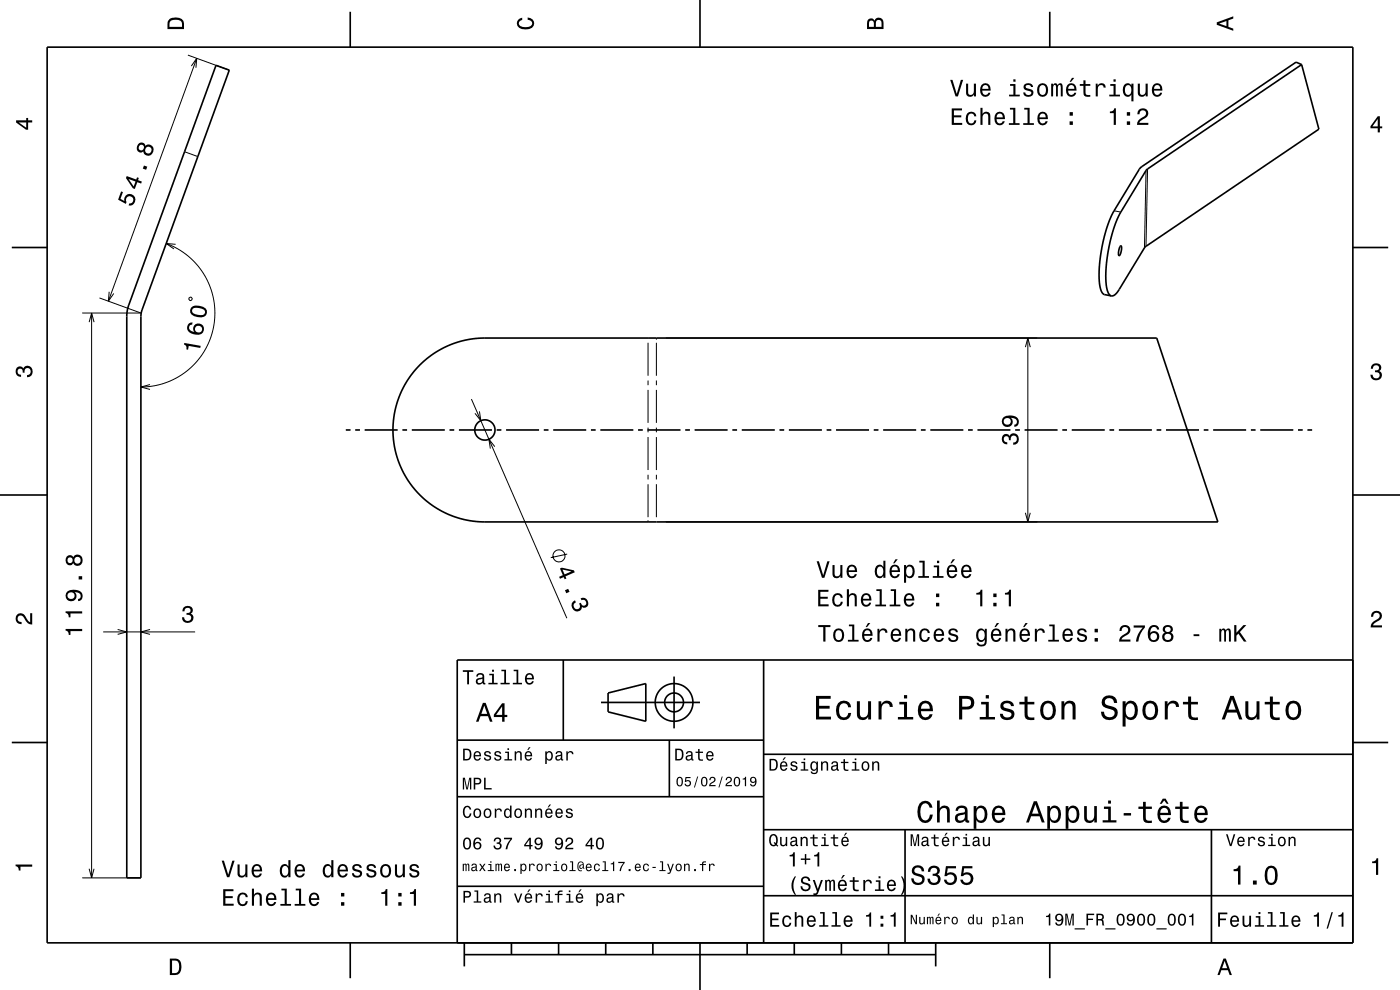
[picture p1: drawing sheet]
<svg xmlns="http://www.w3.org/2000/svg" width="297mm" height="210mm" viewBox="0 0 297 210" stroke-linecap="round" stroke-linejoin="round" font-family="sans-serif">
<g fill="none" stroke="#000" stroke-width=".21">
<path d="M39.9 11.7l8.7 3.2M40.6 14l1.1-1.6-.1 2M41.7 12.4l-18.7 51.5M39.2 32.2l2.8 1M243.1 36.2l-.3 16.4M243.4 35.8l-.3 16.4M35.3 51.7l2.5 1.2 2.3 1.5 1.7 1.8 1.6 2.2 1.2 2.5 .7 2.7 .3 2.7-.2 2.7-.7 2.5-1.2 2.7-1.6 2.2-1.9 2-2 1.4-2.5 1.3-2.9 .8-2.7 .2M37.3 51.8l-2-.1 1.6 1.1M236.3 44.7l1.5 .3M18.9 68.3l.5-1.9 .6 1.9M19.4 66.4v119.8M21.1 63.2l8.8 3.2h-12.5"/>
<path d="M23.2 61.9l-.2 2 1.1-1.7M40.1 63.2l.5-.1 .1 .5-.2 .2-.3-.1zM137.5 71.7h.1M137.5 72.7v7M139.2 71.7v.3M139.2 72.7v7M141.2 71.7h78.8M217.5 73.6l.5-1.9 .6 1.9M218 71.7v39M31.8 81.6l-1.9 .5 1.9 .5M100 84.7l20.3 46.4M101.7 87.3l.3 1.9-1.2-1.5"/>
<path d="M105 94.7l-1.3-1.5 .3 2M137.5 80.7v1M137.5 82.7v7M137.5 90.7v1M137.5 92.7v7M139.2 80.7v1M139.2 82.7v7M139.2 90.7v1M139.2 92.7v7M120.3 117.5l-3.5 .8M137.5 100.7v1M137.5 102.7v7"/>
<path d="M137.5 110.4v.3M139.2 100.7v1M139.2 102.7v7M139.2 110.7h.1M141.2 110.7h78.8M217.5 108.8l.5 1.9 .6-1.9M21.9 134h19.5M25 133.5l1.9 .5-1.9 .6M31.8 133.5l-1.9 .5 1.9 .6M17.4 186.2h12.5M18.9 184.3l.5 1.9 .6-1.9"/>
<circle cx="118.6" cy="117.9" r="1.28"/>
</g>
<g fill="none" stroke="#000" stroke-width=".35">
<path d="M10 10h277v190h-277zM45.8 13.9l2.8 1-18.5 50.8-.2 1v119.5h-3v-119.8l.4-1.7zM74.3 2.5v7.5M148.5 0v10M222.7 2.5v7.5M276.1 13.7l-1.1-.5-33.1 22.5-5.7 9.3-1.4 3.4-1 3.8-.5 3.6-.1 3.2 .3 2.5a1.35 1.35 0 0 0 .9 1l1.4 .3M276.1 13.7l-32.9 22.4-5.6 9.2-1.3 3.2-1 3.7-.6 3.7-.1 3.4 .4 2.4a1.33 1.33 0 0 0 .8 1.1M276.1 13.7l3.7 13.7-36.8 24.9-6 9.8a1.4 1.4 0 0 1-1.2 .7M2.5 52.5h7.5M237.7 52.1a1.89 1.89 0 0 1-.3 2.1l-.1-.9zM287 52.5h7.5M89.1 77.4l2.7-2.3 3.3-1.8 3.6-1.1 3.4-.5h143.3l13 39h-155.6l-3.7-.4-2.4-.6-2.5-1-2.2-1.3-2.4-1.8-1.8-2-1.5-2.1-1.2-2.2-.9-2.3-.5-2.4-.3-2.8 .1-2.7 .4-2.5 .8-2.4 1.1-2.5 1.5-2.3z"/>
<path d="M73.4 91.2h1M75.4 91.2h1M77.4 91.2h7M85.4 91.2h1M87.4 91.2h7M95.4 91.2h1M97.4 91.2h7M105.4 91.2h1M107.4 91.2h7M115.4 91.2h1M117.4 91.2h7M125.4 91.2h1"/>
<path d="M127.4 91.2h7M135.4 91.2h1M137.4 91.2h7M145.4 91.2h1M147.4 91.2h7M155.4 91.2h1M157.4 91.2h7M165.4 91.2h1M167.4 91.2h7M175.4 91.2h1M177.4 91.2h7M185.4 91.2h1"/>
<path d="M187.4 91.2h7M195.4 91.2h1M197.4 91.2h7M205.4 91.2h1M207.4 91.2h7M215.4 91.2h1M217.4 91.2h7M225.4 91.2h1M227.4 91.2h7M235.4 91.2h1M237.4 91.2h7M245.4 91.2h1"/>
<path d="M247.4 91.2h7M255.4 91.2h1M257.4 91.2h7M265.4 91.2h1M267.4 91.2h7M275.4 91.2h1M277.4 91.2h1M0 105h10M287 105h10M119.5 140v17M162 140v60M287 140h-190v60"/>
<path d="M2.5 157.5h7.5M97 157h65M127.5 149h21M129 147l8-2v8l-8-2zM142 157v12M143 143.5v11M287 157.5h7.5M97 169h65M162 176h125M162 160h125M192 176v24M257 176v24"/>
<path d="M97 188h65M162 190h125M74.3 200v7.5M98.5 202.5h100M98.5 200v5M108.5 200v2.5M118.5 200v2.5M128.5 200v2.5M138.5 200v2.5M148.5 200v10M158.5 200v2.5M168.5 200v2.5"/>
<path d="M178.5 200v2.5M188.5 200v2.5M198.5 200v5M222.7 200v7.5"/>
<circle cx="102.9" cy="91.2" r="2.15"/>
<circle cx="143" cy="149" r="2"/>
<circle cx="143" cy="149" r="4"/>
</g>
<g fill="#000">
<path d="M36 4a2.18 2.18 0 0 0-.5 2.2h3.5v-1.2a1.43 1.43 0 0 0-1.7-1.3zM36.3 4.4a2.15 2.15 0 0 1 2.2 .3l.1 1h-2.6v-1z" fill-rule="evenodd"/>
<path d="M109.9 4.2l.9-.4v.4a.7 .7 0 0 0-.7 .5 .7 .7 0 0 0 .3 .8 1.7 1.7 0 0 0 2.5-.5 .9 .9 0 0 0-1-.8v-.5a1.24 1.24 0 0 1 1.4 1.1 1.24 1.24 0 0 1-1 1.4 2.22 2.22 0 0 1-2.5-.7l-.2-.5z" fill-rule="evenodd"/>
<path d="M184.2 4.2l-.3 .7v1.3h3.5v-1.3a.98 .98 0 0 0-.7-1.1 .98 .98 0 0 0-1.2 .6 .84 .84 0 0 0-1.3-.2zM184.5 4.5a.54 .54 0 0 1 .6-.1 .54 .54 0 0 1 .3 .6v.7h-1zM185.9 4.4a.62 .62 0 0 1 .8-.1 .62 .62 0 0 1 .3 .6v.8h-1.2z" fill-rule="evenodd"/>
<path d="M201.6 16.9l1.1 3.5h.5l1.1-3.5h-.5l-.8 3-.9-3zM204.9 17.7v1.8a.89 .89 0 0 0 .7 1 .89 .89 0 0 0 1-.5v.4h.4v-2.7h-.4v1.6a.65 .65 0 0 1-.4 .8 .65 .65 0 0 1-.8-.3v-2.1zM208.2 18a1.55 1.55 0 0 0 .8 2.5 1.07 1.07 0 0 0 1.1-.8h-.4l-.2 .3-.4 .1a.76 .76 0 0 1-.7-.9h1.8a1.17 1.17 0 0 0-.5-1.3 1.17 1.17 0 0 0-1.5 .1zM208.6 18.2a.66 .66 0 0 1 .8-.1 .66 .66 0 0 1 .3 .7h-1.3zM214.3 17.8v.4h.7v1.9h-.9v.3h2.2v-.3h-.9v-2.3zM215 16.8v.5h.4v-.5zM217.4 17.9a.75 .75 0 0 0-.2 .8 .75 .75 0 0 0 .7 .5l.9 .4a.63 .63 0 0 1-.6 .6 .63 .63 0 0 1-.7-.6h-.4a1.07 1.07 0 0 0 1.2 .9 1.07 1.07 0 0 0 .9-1.2l-.4-.3-1.1-.3a.54 .54 0 0 1 .4-.7 .54 .54 0 0 1 .6 .5h.5a1.03 1.03 0 0 0-.7-.9 1.03 1.03 0 0 0-1.1 .3zM220.3 18a1.53 1.53 0 0 0 .9 2.5 1.48 1.48 0 0 0 1.2-1.4 1.48 1.48 0 0 0-1.2-1.5l-.5 .1zM220.6 18.3a.67 .67 0 0 1 .8-.2 .67 .67 0 0 1 .5 .5 1.11 1.11 0 0 1-.7 1.6 1.17 1.17 0 0 1-.6-1.9zM223 17.7v2.7h.4v-1.8l.2-.5 .3-.1 .1 .3v2.1h.4v-2l.4-.4 .2 .1v.4v1.9h.4v-1.8a.7 .7 0 0 0-.5-1l-.5 .4-.2-.2-.3-.2-.5 .4v-.3zM227.4 16.5l-.5 .9h.3l.7-.9zM226.4 18a1.54 1.54 0 0 0 .8 2.5 1.07 1.07 0 0 0 1.1-.8h-.4l-.2 .3-.4 .1a.76 .76 0 0 1-.7-.9h1.8a1.17 1.17 0 0 0-.5-1.3 1.17 1.17 0 0 0-1.5 .1zM226.8 18.2a.66 .66 0 0 1 .8-.1 .66 .66 0 0 1 .3 .7h-1.3zM229.8 17v.8h-.7v.4h.7l.1 1.8a1.05 1.05 0 0 0 1.4 .5v-.4a.68 .68 0 0 1-1-.3v-1.6h1v-.4h-1v-.8zM232.4 17.7v2.7h.5v-1.5a.66 .66 0 0 1 .4-.8 .66 .66 0 0 1 .8 .3v.2h.5a.89 .89 0 0 0-.7-.9 .89 .89 0 0 0-1 .5v-.5zM235.5 17.8v.4h.7v1.9h-.9v.3h2.3v-.3h-.9v-2.3zM236.2 16.8v.5h.5v-.5zM238.5 18a1.58 1.58 0 0 0 .7 2.5l.5-.1 .3-.4v1.5h.5v-3.8h-.5v.5l-.1-.3a.88 .88 0 0 0-1.4 .1zM238.8 18.3a.62 .62 0 0 1 .7-.2 .62 .62 0 0 1 .5 .5 1.12 1.12 0 0 1-.7 1.5 1.19 1.19 0 0 1-.5-1.8zM241.4 17.7v1.8a.89 .89 0 0 0 .6 1 .89 .89 0 0 0 1.1-.5v.4h.4v-2.7h-.5v1.6a.64 .64 0 0 1-.4 .8 .64 .64 0 0 1-.8-.3v-2.1zM244.7 18a1.54 1.54 0 0 0 .8 2.5 1.06 1.06 0 0 0 1-.8h-.4l-.2 .3-.4 .1a.76 .76 0 0 1-.7-.9h1.8a1.16 1.16 0 0 0-.5-1.3 1.16 1.16 0 0 0-1.4 .1zM245 18.2a.66 .66 0 0 1 .8-.1 .66 .66 0 0 1 .3 .7h-1.3z" fill-rule="evenodd"/>
<path d="M258.1 4.7v.6l3.5 1.2v-.4l-1-.4v-1.4l1-.4v-.4zM258.6 5l1.6-.5v1z" fill-rule="evenodd"/>
<path d="M3.4 25.5v.5l2.1 1.5h.5v-1.5h.8v-.5h-.8v-.5h-.4v.5zM4 26h1.6v1.1z" fill-rule="evenodd"/>
<path d="M201.9 23v3.5h2.2v-.4h-1.7v-1.2h1.5v-.4h-1.5v-1.1h1.7v-.4zM205.2 24.1a1.53 1.53 0 0 0 .8 2.5 1.07 1.07 0 0 0 1.1-1.1h-.4a.67 .67 0 0 1-.6 .7 .67 .67 0 0 1-.7-.6 1.11 1.11 0 0 1 .6-1.5 .59 .59 0 0 1 .7 .6h.4a1.09 1.09 0 0 0-.7-1 1.09 1.09 0 0 0-1.2 .4zM208 22.9v3.6h.4v-1.6a.63 .63 0 0 1 .6-.8 .63 .63 0 0 1 .7 .7v1.7h.4v-1.8a.88 .88 0 0 0-.6-1 .88 .88 0 0 0-1.1 .5v-1.3zM211.3 24.1a1.54 1.54 0 0 0 .8 2.5 1.07 1.07 0 0 0 1-.9h-.4l-.2 .4-.4 .1a.76 .76 0 0 1-.7-.9h1.8a1.17 1.17 0 0 0-.5-1.4 1.17 1.17 0 0 0-1.4 .2zM211.6 24.3a.66 .66 0 0 1 .8-.1 .66 .66 0 0 1 .3 .7h-1.3zM214.3 22.9v.3h.6v2.9h-.9v.4h2.3v-.4h-.9v-3.2zM217.3 22.9v.3h.7v2.9h-.9v.4h2.2v-.4h-.9v-3.2zM220.4 24.1a1.54 1.54 0 0 0 .8 2.5 1.07 1.07 0 0 0 1.1-.9h-.5l-.2 .4-.4 .1a.76 .76 0 0 1-.7-.9h1.8a1.16 1.16 0 0 0-.5-1.4 1.16 1.16 0 0 0-1.4 .2zM220.7 24.3a.66 .66 0 0 1 .8-.1 .66 .66 0 0 1 .3 .7h-1.3zM226.9 25.7v.8h.7v-.8zM226.9 23.8v.7h.7v-.7z" fill-rule="evenodd"/>
<path d="M235.5 23.6v.4h.8v2.5h.4v-3.5h-.3a.77 .77 0 0 1-.9 .6zM239 25.7v.8h.7v-.8zM239 23.8v.7h.7v-.7zM241.6 23.3l-.3 .9h.4a.71 .71 0 0 1 .6-.8 .71 .71 0 0 1 .8 .5 .71 .71 0 0 1-.5 .9 1.81 1.81 0 0 0-1.4 1.7h2.4v-.4h-1.9a2.25 2.25 0 0 1 1.5-1.2 1.13 1.13 0 0 0 .1-1.7 1.13 1.13 0 0 0-1.7 .1z" fill-rule="evenodd"/>
<path d="M292.3 24.7l-1.6 2.1v.4h1.6v.9h.4v-.9h.5v-.4h-.5v-2.1zM292.3 25.2v1.6h-1.1z" fill-rule="evenodd"/>
<path d="M25.7 40.6l-.6 1.8 1.6 .9 .1-.4a.79 .79 0 0 1 .3-1.2 .79 .79 0 0 1 1.1 .4 .79 .79 0 0 1-.5 1h-.3l-.1 .5a1.21 1.21 0 0 0 1.5-1.1 1.21 1.21 0 0 0-1.3-1.3 1.21 1.21 0 0 0-1.1 1.4l-.8-.4 .5-1.5zM26.9 37.3l-.2 .5 1.5 2.1 .4 .2 .5-1.5 .8 .3 .2-.4-.8-.3 .2-.5-.4-.1-.2 .5zM27.3 38l1.4 .5-.3 1.1zM30.5 35.1l-.2 .7 .7 .2 .2-.6zM29.3 30.6a1.01 1.01 0 0 0-.3 1.1 1.01 1.01 0 0 0 1 .7l.4-.3a1.11 1.11 0 0 0 1.3 1 1.11 1.11 0 0 0 .9-1.4 1.03 1.03 0 0 0-.6-1 1.03 1.03 0 0 0-1.2 .2v-.2a.86 .86 0 0 0-1.5-.1zM30.8 31.9a.71 .71 0 0 1 1.4 0 .71 .71 0 0 1-1.4 0zM29.4 31.3a.6 .6 0 0 1 1.2 0 .6 .6 0 0 1-1.2 0z" fill-rule="evenodd"/>
<path d="M39.1 72.7l-.1 .4a.76 .76 0 0 1 .5 1l.4 .1 .1-.8 2.5 .4 .1-.4zM40.1 68.6a1.33 1.33 0 0 0-.3 1.4 1.33 1.33 0 0 0 1.2 .9 1.63 1.63 0 0 0 2.3-.9 1.15 1.15 0 0 0-1.4-1.4 1.15 1.15 0 0 0-.7 1.8 1.02 1.02 0 0 1-1.1-1 .58 .58 0 0 1 .7-.5v-.5zM41.4 69.9a.75 .75 0 0 1 1.5 0 .75 .75 0 0 1-1.5 0zM40.5 65.3a1.14 1.14 0 0 0 .6 1.8 2.28 2.28 0 0 0 2.6-.2 1.13 1.13 0 0 0-.6-1.8 2.3 2.3 0 0 0-2.6 .2zM40.9 65.5a2.38 2.38 0 0 1 2.6 .5l-.1 .6a2.38 2.38 0 0 1-2.6-.4z" fill-rule="evenodd"/>
<path d="M291.1 77.4a1.08 1.08 0 0 1 1.4-.2 1.08 1.08 0 0 1 .4 1.2l-.3 .3a1.06 1.06 0 0 1 .5 1.3 1.06 1.06 0 0 1-1.2 .7 1.1 1.1 0 0 1-1.2-1.2h.5a.71 .71 0 0 0 1 .8 .71 .71 0 0 0 .1-1.3h-.6v-.4a.61 .61 0 0 0 .8-.3 .61 .61 0 0 0-.2-.8 .61 .61 0 0 0-.9 .2l-.1 .5h-.5z" fill-rule="evenodd"/>
<path d="M3.6 78a.86 .86 0 0 1 1.4 .2 1.06 1.06 0 0 1 1.2-.6 1.06 1.06 0 0 1 .7 1.2 1.1 1.1 0 0 1-1.2 1.2v-.4a.71 .71 0 0 0 .8-1 .71 .71 0 0 0-1.3-.1v.6h-.4a.61 .61 0 0 0-.3-.8 .61 .61 0 0 0-.8 .2 .61 .61 0 0 0 .2 .8l.6 .2v.4a1.15 1.15 0 0 1-1.2-.6 1.15 1.15 0 0 1 .3-1.3z" fill-rule="evenodd"/>
<path d="M212.8 92.3a1.17 1.17 0 0 0-.2 1.3 1.17 1.17 0 0 0 1.1 .7v-.5a.62 .62 0 0 1-.8-.3 .62 .62 0 0 1 .3-.8 .62 .62 0 0 1 .8 .2v.5h.4a.72 .72 0 0 1 .5-1 .72 .72 0 0 1 .9 .5 .72 .72 0 0 1-.5 .9l-.4 .1v.4a1.18 1.18 0 0 0 1.2-1.5 1.18 1.18 0 0 0-1.8-.6l-.1 .3a.86 .86 0 0 0-1.4-.2zM212.9 88.5a1.18 1.18 0 0 0-.3 1.5 1.18 1.18 0 0 0 1.6 .5 1.18 1.18 0 0 0 .6-1.5l-.3-.4a1.02 1.02 0 0 1 1.2 .9 .56 .56 0 0 1-.5 .6v.5a1.18 1.18 0 0 0 .9-1.3 1.18 1.18 0 0 0-1.1-1.1 2.87 2.87 0 0 0-2.1 .3zM212.9 89.3a.75 .75 0 0 1 1.5 0 .75 .75 0 0 1-1.5 0z" fill-rule="evenodd"/>
<path d="M173.2 119.1l1.2 3.5h.5l1.1-3.5h-.5l-.9 2.9-.9-2.9zM176.6 119.9v1.7a.89 .89 0 0 0 .6 1 .89 .89 0 0 0 1.1-.4v.4h.4v-2.7h-.4v1.5a.65 .65 0 0 1-.4 .8 .65 .65 0 0 1-.8-.3v-2zM179.9 120.1a1.54 1.54 0 0 0 .8 2.6 1.06 1.06 0 0 0 1.1-.9h-.5l-.2 .3-.4 .2a.76 .76 0 0 1-.7-1h1.8a1.17 1.17 0 0 0-.5-1.3 1.17 1.17 0 0 0-1.4 .1zM180.2 120.4a.66 .66 0 0 1 .8-.2 .66 .66 0 0 1 .4 .8h-1.4zM185.9 120.1a1.58 1.58 0 0 0 .7 2.6l.5-.2 .3-.4v.5h.4v-3.7h-.4v1.4a.9 .9 0 0 0-1.5-.2zM186.2 120.4a.62 .62 0 0 1 .7-.2 .62 .62 0 0 1 .4 .6 1.12 1.12 0 0 1-.6 1.5 1.19 1.19 0 0 1-.5-1.9zM190 118.6l-.5 .9h.3l.7-.9zM189 120.1a1.54 1.54 0 0 0 .8 2.6 1.05 1.05 0 0 0 1.1-.9h-.5l-.2 .3-.3 .2a.76 .76 0 0 1-.7-1h1.7a1.16 1.16 0 0 0-.5-1.3 1.16 1.16 0 0 0-1.4 .1zM189.3 120.4a.66 .66 0 0 1 .8-.2 .66 .66 0 0 1 .4 .8h-1.3zM191.8 119.9v3.7h.4v-1.4a.93 .93 0 0 0 1 .5 .93 .93 0 0 0 .8-.9 1.5 1.5 0 0 0-1-2l-.5 .1-.3 .4v-.4zM192.4 120.4a.63 .63 0 0 1 .7-.2 .63 .63 0 0 1 .4 .6 1.13 1.13 0 0 1-.6 1.5 1.18 1.18 0 0 1-.5-1.9zM195 118.9v.4h.7v2.9h-.9v.4h2.3v-.4h-.9v-3.3zM198.1 120v.3h.7v1.9h-.9v.4h2.3v-.4h-1v-2.2zM198.8 118.9v.6h.4v-.6zM202.1 118.6l-.5 .9h.3l.7-.9zM201.1 120.1a1.54 1.54 0 0 0 .8 2.6 1.06 1.06 0 0 0 1.1-.9h-.4l-.2 .3-.4 .2a.76 .76 0 0 1-.7-1h1.8a1.17 1.17 0 0 0-.5-1.3 1.17 1.17 0 0 0-1.5 .1zM201.5 120.4a.66 .66 0 0 1 .8-.2 .66 .66 0 0 1 .3 .8h-1.3zM204.2 120.1a1.54 1.54 0 0 0 .8 2.6 1.05 1.05 0 0 0 1.1-.9h-.5l-.2 .3-.4 .2a.76 .76 0 0 1-.7-1h1.8a1.16 1.16 0 0 0-.5-1.3 1.16 1.16 0 0 0-1.4 .1zM204.5 120.4a.66 .66 0 0 1 .8-.2 .66 .66 0 0 1 .4 .8h-1.4z" fill-rule="evenodd"/>
<path d="M3.6 130.4a1.22 1.22 0 0 1 2 .7l.4 .6 .4 .3v-1.9h.4v2.4a1.8 1.8 0 0 1-1.7-1.4 .71 .71 0 0 0-.9-.5 .71 .71 0 0 0-.5 .8 .71 .71 0 0 0 .9 .5v.5a1.18 1.18 0 0 1-1.2-.7 1.18 1.18 0 0 1 .2-1.3z" fill-rule="evenodd"/>
<path d="M13.9 133.4v.4a.77 .77 0 0 1 .7 .9h.3v-.8h2.5v-.5zM13.9 129.7v.3a.77 .77 0 0 1 .7 1h.3v-.9h2.5v-.4zM14.3 125.4a1.18 1.18 0 0 0-.3 1.6 1.18 1.18 0 0 0 1.6 .4 1.18 1.18 0 0 0 .5-1.4l-.2-.4a1.02 1.02 0 0 1 1.2 .8 .56 .56 0 0 1-.5 .7v.4a1.18 1.18 0 0 0 .9-1.2 1.18 1.18 0 0 0-1.1-1.1 2.92 2.92 0 0 0-2.1 .2zM14.3 126.3a.75 .75 0 0 1 1.5 0 .75 .75 0 0 1-1.5 0zM16.7 122.2v.7h.7v-.7zM14.2 118a1.05 1.05 0 0 0-.2 1.4 1.05 1.05 0 0 0 1.3 .4l.2-.3a1.11 1.11 0 0 0 1.6 .4 1.11 1.11 0 0 0 .3-1.6 1.03 1.03 0 0 0-.9-.7 1.03 1.03 0 0 0-1 .6l-.1-.2a.84 .84 0 0 0-1.2 0zM15.7 118.8a.75 .75 0 0 1 1.5 0 .75 .75 0 0 1-1.5 0zM14.3 118.9a.6 .6 0 0 1 1.2 0 .6 .6 0 0 1-1.2 0z" fill-rule="evenodd"/>
<path d="M39 128.8a1.08 1.08 0 0 1 1.3-.2 1.08 1.08 0 0 1 .5 1.3l-.3 .3a1.06 1.06 0 0 1 .5 1.3 1.06 1.06 0 0 1-1.2 .6 1.1 1.1 0 0 1-1.2-1.2h.5a.71 .71 0 0 0 1 .8 .71 .71 0 0 0 0-1.2l-.5-.1v-.4a.61 .61 0 0 0 .8-.3 .61 .61 0 0 0-.3-.8 .61 .61 0 0 0-.8 .2l-.2 .6h-.4z" fill-rule="evenodd"/>
<path d="M118.8 120.6l.6 1.4-.8 .4 .2 .4 .8-.4 .2 .5 .4-.2-.2-.4 1.9-.9-.2-.4-2.5-.6zM119.3 120.8l1.9 .4-1.4 .6zM119.9 125.2l.2 .6 .7-.3-.3-.6zM121.5 127.6a1.21 1.21 0 0 0 .1 1.7 1.21 1.21 0 0 0 1.7 0l.1-.6a.9 .9 0 0 0 1.2-.1 .9 .9 0 0 0 .1-1.1 1.05 1.05 0 0 0-1.5-.6l.2 .4a.62 .62 0 0 1 .8 0 .62 .62 0 0 1 .1 .9 .62 .62 0 0 1-.9 .1l-.2-.4-.4 .1a.72 .72 0 0 1 0 1.1 .72 .72 0 0 1-1-.1 .72 .72 0 0 1 .1-1l.3-.2-.2-.5z" fill-rule="evenodd"/>
<path d="M173.6 125.1v3.5h2.2v-.4h-1.8v-1.2h1.6v-.4h-1.6v-1.1h1.8v-.4zM176.9 126.2a1.53 1.53 0 0 0 .8 2.5 1.06 1.06 0 0 0 1.1-1.1h-.4a.67 .67 0 0 1-.7 .7 .67 .67 0 0 1-.7-.6 1.11 1.11 0 0 1 .7-1.5 .6 .6 0 0 1 .7 .6h.4a1.09 1.09 0 0 0-.8-1 1.09 1.09 0 0 0-1.1 .4zM179.7 125v3.6h.4v-1.5a.63 .63 0 0 1 .4-.8 .63 .63 0 0 1 .8 .3v2h.5v-1.8a.88 .88 0 0 0-.6-.9 .88 .88 0 0 0-1.1 .4v-1.3zM182.9 126.2a1.54 1.54 0 0 0 .8 2.5 1.06 1.06 0 0 0 1.1-.9h-.4l-.2 .4-.4 .1a.76 .76 0 0 1-.7-.9h1.8a1.16 1.16 0 0 0-.5-1.4 1.16 1.16 0 0 0-1.5 .2zM183.3 126.4a.66 .66 0 0 1 .8-.1 .66 .66 0 0 1 .3 .7h-1.3zM185.9 125v.4h.7v2.8h-.9v.4h2.3v-.4h-.9v-3.2zM189 125v.4h.6v2.8h-.9v.4h2.3v-.4h-.9v-3.2zM192 126.2a1.54 1.54 0 0 0 .8 2.5 1.06 1.06 0 0 0 1.1-.9h-.4l-.2 .4-.4 .1a.76 .76 0 0 1-.7-.9h1.8a1.16 1.16 0 0 0-.5-1.4 1.16 1.16 0 0 0-1.5 .2zM192.4 126.4a.66 .66 0 0 1 .8-.1 .66 .66 0 0 1 .3 .7h-1.3zM198.6 127.9v.7h.7v-.7zM198.6 125.9v.8h.7v-.8z" fill-rule="evenodd"/>
<path d="M173.6 132.6v.4h1v3.1h.5v-3.1h1.1v-.4zM177.1 133.7a1.53 1.53 0 0 0 .8 2.5 1.48 1.48 0 0 0 1.2-1.5 1.48 1.48 0 0 0-1.2-1.4l-.5 .1zM177.4 134a.67 .67 0 0 1 .7-.3 .67 .67 0 0 1 .5 .6 1.11 1.11 0 0 1-.7 1.5 1.17 1.17 0 0 1-.5-1.8zM180.1 132.5v.3h.7v2.9h-.9v.4h2.2v-.4h-.9v-3.2zM184.1 132.2l-.5 .8h.3l.7-.8zM183.2 133.7a1.54 1.54 0 0 0 .8 2.5 1.05 1.05 0 0 0 1.1-.9h-.5l-.2 .4-.4 .1a.75 .75 0 0 1-.7-.9h1.8a1.16 1.16 0 0 0-.5-1.4 1.16 1.16 0 0 0-1.4 .2zM183.5 133.9a.66 .66 0 0 1 .8-.1 .66 .66 0 0 1 .3 .7h-1.3zM186.1 133.4v2.7h.5v-1.6a.66 .66 0 0 1 .4-.7 .66 .66 0 0 1 .8 .2v.2h.5a.89 .89 0 0 0-.7-.9 .89 .89 0 0 0-1.1 .5v-.4zM189.2 133.7a1.54 1.54 0 0 0 .8 2.5 1.06 1.06 0 0 0 1.1-.9h-.4l-.2 .4-.4 .1a.76 .76 0 0 1-.7-.9h1.8a1.16 1.16 0 0 0-.5-1.4 1.16 1.16 0 0 0-1.5 .2zM189.6 133.9a.66 .66 0 0 1 .8-.1 .66 .66 0 0 1 .3 .7h-1.3zM192.1 133.4v2.7h.4v-1.6a.63 .63 0 0 1 .4-.7 .63 .63 0 0 1 .8 .3v2h.5v-1.8a.89 .89 0 0 0-.7-1 .89 .89 0 0 0-1 .5v-.4zM195.3 133.7a1.53 1.53 0 0 0 .9 2.5 1.05 1.05 0 0 0 1.1-1.1h-.5a.67 .67 0 0 1-.6 .7 .67 .67 0 0 1-.7-.6 1.12 1.12 0 0 1 .7-1.5 .6 .6 0 0 1 .6 .6h.5a1.09 1.09 0 0 0-.8-1 1.09 1.09 0 0 0-1.2 .4zM198.4 133.7a1.54 1.54 0 0 0 .8 2.5 1.05 1.05 0 0 0 1-.9h-.4l-.2 .4-.4 .1a.75 .75 0 0 1-.7-.9h1.8a1.16 1.16 0 0 0-.5-1.4 1.16 1.16 0 0 0-1.4 .2zM198.7 133.9a.66 .66 0 0 1 .8-.1 .66 .66 0 0 1 .3 .7h-1.3zM201.4 133.5a.75 .75 0 0 0-.2 .9 .75 .75 0 0 0 .7 .4l.9 .4a.63 .63 0 0 1-.6 .6 .63 .63 0 0 1-.6-.5h-.5a1.07 1.07 0 0 0 1.2 .9 1.07 1.07 0 0 0 .9-1.2l-.4-.4-1.1-.3a.54 .54 0 0 1 .5-.7 .54 .54 0 0 1 .6 .5h.4a1.03 1.03 0 0 0-.7-.8 1.03 1.03 0 0 0-1.1 .2zM207.4 133.7a1.57 1.57 0 0 0 .7 2.5l.5-.1 .3-.4a.73 .73 0 0 1-.3 1 .73 .73 0 0 1-1-.4h-.4a1.09 1.09 0 0 0 1.2 .9 1.09 1.09 0 0 0 .9-1.2v-2.6h-.4v.4l-.3-.4a.89 .89 0 0 0-1.2 .3zM207.7 134a.63 .63 0 0 1 .7-.3 .63 .63 0 0 1 .5 .6 1.1 1.1 0 0 1-.7 1.5 1.2 1.2 0 0 1-.5-1.8zM211.5 132.2l-.5 .8h.3l.7-.8zM210.5 133.7a1.54 1.54 0 0 0 .8 2.5 1.06 1.06 0 0 0 1.1-.9h-.5l-.2 .4-.3 .1a.75 .75 0 0 1-.7-.9h1.7a1.17 1.17 0 0 0-.5-1.4 1.17 1.17 0 0 0-1.4 .2zM210.8 133.9a.66 .66 0 0 1 .8-.1 .66 .66 0 0 1 .4 .7h-1.3zM213.3 133.4v2.7h.4v-1.6a.63 .63 0 0 1 .4-.7 .63 .63 0 0 1 .8 .3l.1 2h.4v-1.8a.89 .89 0 0 0-.6-1 .89 .89 0 0 0-1.1 .5v-.4zM217.5 132.2l-.5 .8h.3l.7-.8zM216.6 133.7a1.54 1.54 0 0 0 .8 2.5 1.06 1.06 0 0 0 1.1-.9h-.5l-.2 .4-.4 .1a.75 .75 0 0 1-.7-.9h1.8a1.17 1.17 0 0 0-.5-1.4 1.17 1.17 0 0 0-1.4 .2zM216.9 133.9a.66 .66 0 0 1 .8-.1 .66 .66 0 0 1 .3 .7h-1.3zM219.5 133.4v2.7h.5v-1.6a.67 .67 0 0 1 .3-.7 .67 .67 0 0 1 .9 .2v.2h.5a.89 .89 0 0 0-.7-.9 .89 .89 0 0 0-1.1 .5v-.4zM222.6 132.5v.3h.7v2.9h-.9v.4h2.2v-.4h-.9v-3.2zM225.7 133.7a1.54 1.54 0 0 0 .8 2.5 1.06 1.06 0 0 0 1.1-.9h-.5l-.2 .4-.4 .1a.75 .75 0 0 1-.7-.9h1.8a1.17 1.17 0 0 0-.5-1.4 1.17 1.17 0 0 0-1.4 .2zM226 133.9a.66 .66 0 0 1 .8-.1 .66 .66 0 0 1 .4 .7h-1.4zM228.8 133.5a.75 .75 0 0 0-.2 .9 .75 .75 0 0 0 .7 .4l.8 .4a.63 .63 0 0 1-.6 .6 .63 .63 0 0 1-.6-.5h-.4a1.07 1.07 0 0 0 1.1 .9 1.07 1.07 0 0 0 1-1.2l-.4-.4-1.1-.3a.53 .53 0 0 1 .4-.7 .53 .53 0 0 1 .6 .5h.4a1.03 1.03 0 0 0-.7-.8 1.03 1.03 0 0 0-1 .2zM232.2 135.3v.8h.7v-.8zM232.2 133.4v.7h.7v-.7zM237.8 132.9l-.3 .9h.4a.7 .7 0 0 1 .6-.8 .7 .7 0 0 1 .8 .5 .7 .7 0 0 1-.5 .9 1.8 1.8 0 0 0-1.4 1.7h2.4v-.4h-1.9a2.2 2.2 0 0 1 1.5-1.2 1.13 1.13 0 0 0 .1-1.7 1.13 1.13 0 0 0-1.7 .1zM240.5 132.7v.4h1.9a5.2 5.2 0 0 0-1.4 3h.5a5.3 5.3 0 0 1 1.4-3v-.4zM244 132.9a2.41 2.41 0 0 0 .2 3.2 1.16 1.16 0 0 0 1.5-.3 1.16 1.16 0 0 0-.1-1.6 1.16 1.16 0 0 0-1.6 0 1.02 1.02 0 0 1 .8-1.2 .58 .58 0 0 1 .7 .5h.4a1.12 1.12 0 0 0-.7-.9 1.12 1.12 0 0 0-1.2 .3zM244 135a.75 .75 0 0 1 1.5 0 .75 .75 0 0 1-1.5 0zM246.9 132.8a.83 .83 0 0 0 .2 1.4 1.11 1.11 0 0 0-.4 1.6 1.11 1.11 0 0 0 1.6 .3 1.03 1.03 0 0 0 .6-.9 1.03 1.03 0 0 0-.5-1 .88 .88 0 0 0 .4-1.1 .88 .88 0 0 0-1.1-.5zM247 135.1a.71 .71 0 0 1 1.4 0 .71 .71 0 0 1-1.4 0zM247.1 133.5a.6 .6 0 0 1 1.2 0 .6 .6 0 0 1-1.2 0zM253.2 134.5v.4h1.2v-.4zM258.7 133.4v2.7h.4v-2.1l.3-.3 .3 .3v2.1h.4v-1.8a.5 .5 0 0 1 .4-.6l.2 .1v.4v1.9h.4v-1.9a.69 .69 0 0 0-.5-.9l-.6 .4-.1-.3-.4-.1-.4 .4v-.3zM261.8 132.6v3.5h.5v-1.3l.4-.4 1.2 1.7h.5l-1.4-2 1.4-1.5h-.6l-1.5 1.6v-1.6z" fill-rule="evenodd"/>
<path d="M207.1 125.8v.3h.8v2.5h.5v-3.5h-.3a.77 .77 0 0 1-1 .7zM210.7 127.9v.7h.7v-.7zM210.7 125.9v.8h.7v-.8zM213.2 125.8v.3h.8v2.5h.5v-3.5h-.4a.77 .77 0 0 1-.9 .7z" fill-rule="evenodd"/>
<path d="M291.2 129.9a1.18 1.18 0 0 1 1.9 .3 1.18 1.18 0 0 1-1 1.7l-.5 .3-.3 .5h1.9v.4h-2.4a1.8 1.8 0 0 1 1.4-1.8 .71 .71 0 0 0 .5-.8 .71 .71 0 0 0-.9-.5 .71 .71 0 0 0-.5 .8h-.4z" fill-rule="evenodd"/>
<path d="M98.2 158.8v2.5h.9a1.37 1.37 0 0 0 .7-2.2 1.56 1.56 0 0 0-1.6-.3zM98.6 159.1a.98 .98 0 0 1 1.1 .7 .98 .98 0 0 1-.6 1.2h-.5zM100.7 159.6a1.04 1.04 0 0 0-.2 1.2 1.04 1.04 0 0 0 1 .5l.5-.5h-.3l-.4 .3a.54 .54 0 0 1-.5-.7h1.3a.83 .83 0 0 0-.4-.9 .83 .83 0 0 0-1 .1zM100.9 159.7l.2-.1a.47 .47 0 0 1 .5 .1 .47 .47 0 0 1 .1 .5h-.9zM102.9 159.5l-.2 .1a.69 .69 0 0 0 .9 .9l.2 .1a.43 .43 0 0 1-.4 .5 .43 .43 0 0 1-.4-.4h-.3a.74 .74 0 0 0 .9 .7 .74 .74 0 0 0 .5-1l-1-.4a.38 .38 0 0 1 .3-.5 .38 .38 0 0 1 .4 .4h.3a.78 .78 0 0 0-1.2-.4zM105.1 159.5l-.2 .1a.69 .69 0 0 0 .9 .9l.2 .1a.43 .43 0 0 1-.4 .5 .43 .43 0 0 1-.5-.4h-.3a.74 .74 0 0 0 .9 .7 .74 .74 0 0 0 .5-1l-.9-.4a.38 .38 0 0 1 .3-.5 .38 .38 0 0 1 .4 .4h.3a.77 .77 0 0 0-1.2-.4zM107.2 159.4v.3h.5v1.3h-.7v.3h1.6v-.3h-.6v-1.6zM107.7 158.7v.4h.3v-.4zM109.2 159.4v1.9h.3v-1.1a.45 .45 0 0 1 .4-.6 .45 .45 0 0 1 .5 .5v1.2h.3v-1.3a.63 .63 0 0 0-.5-.7 .63 .63 0 0 0-.7 .4v-.3zM112.2 158.5l-.4 .6h.3l.5-.6zM111.5 159.6a1.04 1.04 0 0 0-.2 1.2 1.04 1.04 0 0 0 1.1 .5l.5-.5h-.3l-.5 .3a.54 .54 0 0 1-.5-.7h1.3a.83 .83 0 0 0-.4-.9 .83 .83 0 0 0-1 .1zM111.8 159.7l.1-.1a.48 .48 0 0 1 .5 .1 .48 .48 0 0 1 .2 .5h-1zM115.7 159.4v2.7h.3v-1.1a.66 .66 0 0 0 .7 .4 .66 .66 0 0 0 .5-.6 .91 .91 0 0 0 0-1.1 .91 .91 0 0 0-1-.3l-.2 .3v-.3zM116.1 159.8a.45 .45 0 0 1 .5-.2 .45 .45 0 0 1 .3 .4 .65 .65 0 0 1 .1 .8 .65 .65 0 0 1-.7 .2 .98 .98 0 0 1-.2-1.2zM118.1 159.5l-.2 .4h.3a.39 .39 0 0 1 .4-.3 .39 .39 0 0 1 .3 .5h-.1a.65 .65 0 0 0-1 .4 .65 .65 0 0 0 .6 .9l.6-.3 .1 .2h.4v-.2l-.2-.1v-1.1a.72 .72 0 0 0-.5-.6 .72 .72 0 0 0-.7 .2zM118.2 160.6l.8-.3a.55 .55 0 0 1-.2 .7 .55 .55 0 0 1-.6 0zM120.1 159.4v1.9h.4v-1.1a.47 .47 0 0 1 .2-.6 .47 .47 0 0 1 .6 .2v.2h.4a.64 .64 0 0 0-.5-.7 .64 .64 0 0 0-.8 .4v-.3z" fill-rule="evenodd"/>
<path d="M98.2 142.2v.3h.9v2.7h.4v-2.7h.9v-.3zM101.3 143l-.3 .5h.4a.47 .47 0 0 1 .5-.4 .47 .47 0 0 1 .4 .6l-.2 .1a.84 .84 0 0 0-1 .2 .84 .84 0 0 0 0 1.1 .9 .9 0 0 0 1.3-.2l.1 .2 .5 .1v-.3l-.3-.1v-1.3a.87 .87 0 0 0-1.4-.5zM101.4 144.3l.9-.3a.66 .66 0 0 1-.1 .7 .66 .66 0 0 1-.8 .1zM103.8 142.9v.3h.6v1.6h-.8v.4h2v-.4h-.8v-1.9zM104.4 142.1v.4h.4v-.4zM106.4 142.1v.3h.6v2.4h-.8v.4h1.9v-.4h-.7v-2.7zM109 142.1v.3h.6v2.4h-.8v.4h1.9v-.4h-.7v-2.7zM111.6 143.1a1.32 1.32 0 0 0 .7 2.1 .9 .9 0 0 0 .9-.7h-.3l-.2 .3-.4 .1a.65 .65 0 0 1-.6-.8h1.6a1 1 0 0 0-.4-1.2 1 1 0 0 0-1.3 .2zM111.9 143.3a.57 .57 0 0 1 .7-.1 .57 .57 0 0 1 .3 .6h-1.2z" fill-rule="evenodd"/>
<path d="M102.4 149.1l-1.4 4h.5l.4-1.2h1.6l.4 1.2h.6l-1.5-4zM102.7 149.7l.7 1.7h-1.3zM106.5 149.2l-1.7 2.4v.5h1.7v1h.5v-1h.6v-.5h-.6v-2.4zM106.5 149.9v1.7h-1.3z" fill-rule="evenodd"/>
<path d="M143.2 158.8v2.5h.9a1.37 1.37 0 0 0 .7-2.2 1.56 1.56 0 0 0-1.6-.3zM143.6 159.1a.98 .98 0 0 1 1.1 .7 .98 .98 0 0 1-.6 1.2h-.5zM145.7 159.5l-.2 .4h.3a.39 .39 0 0 1 .5-.3 .39 .39 0 0 1 .3 .5h-.2a.65 .65 0 0 0-.9 .4 .65 .65 0 0 0 .5 .9l.7-.3v.2h.4v-.2l-.1-.1-.1-1.1a.73 .73 0 0 0-.4-.6 .73 .73 0 0 0-.8 .2zM145.8 160.6l.8-.3a.55 .55 0 0 1-.1 .7 .55 .55 0 0 1-.7 0zM148.1 158.9v.5h-.5v.3h.5v1.3a.75 .75 0 0 0 1 .4v-.3a.48 .48 0 0 1-.7-.3v-1.1h.7v-.3h-.7v-.5zM150 159.6a1.04 1.04 0 0 0-.2 1.2 1.04 1.04 0 0 0 1.1 .5l.5-.5h-.4l-.4 .3a.54 .54 0 0 1-.5-.7h1.3a.83 .83 0 0 0-.4-.9 .83 .83 0 0 0-1 .1zM150.3 159.7l.1-.1a.48 .48 0 0 1 .5 .1 .48 .48 0 0 1 .2 .5h-1z" fill-rule="evenodd"/>
<path d="M173.1 147.6v5h3.2v-.6h-2.5v-1.7h2.2v-.6h-2.2v-1.5h2.4v-.6zM177.8 149.2a2.59 2.59 0 0 0 .5 3.4 1.58 1.58 0 0 0 2.3-1.4h-.6a.95 .95 0 0 1-.9 1 .95 .95 0 0 1-1-.9 1.59 1.59 0 0 1 .9-2.1 .85 .85 0 0 1 .9 .8h.7a1.56 1.56 0 0 0-1.1-1.3 1.56 1.56 0 0 0-1.7 .5zM181.8 148.8v2.5a1.27 1.27 0 0 0 .9 1.4 1.27 1.27 0 0 0 1.5-.7v.6h.6v-3.8h-.6v2.2a.92 .92 0 0 1-.6 1.1 .92 .92 0 0 1-1.2-.4v-2.9zM186.4 148.8v3.8h.6v-2.2a.95 .95 0 0 1 .5-1.1 .95 .95 0 0 1 1.2 .3l.1 .4h.6a1.28 1.28 0 0 0-1-1.4 1.28 1.28 0 0 0-1.4 .8v-.6zM190.8 148.9v.5h1v2.7h-1.3v.5h3.2v-.5h-1.3v-3.2zM191.8 147.4v.8h.6v-.8zM195.1 149.2a2.62 2.62 0 0 0 .5 3.4 1.57 1.57 0 0 0 2.2-1.1h-.6l-.3 .5-.5 .2a1.08 1.08 0 0 1-1-1.3h2.5a1.66 1.66 0 0 0-.7-2 1.66 1.66 0 0 0-2.1 .3zM195.6 149.5a.94 .94 0 0 1 1.2-.2 .94 .94 0 0 1 .5 1h-1.9zM203.5 147.6v5h.6v-2.1h.8a1.47 1.47 0 0 0 1.8-1.2 1.47 1.47 0 0 0-1.5-1.7zM204.1 148.2a1.6 1.6 0 0 1 1.8 .5 .86 .86 0 0 1 0 .9 .86 .86 0 0 1-.9 .3h-.9zM208.1 148.9v.5h1v2.7h-1.3v.5h3.3v-.5h-1.3v-3.2zM209.1 147.4v.8h.7v-.8zM212.6 148.9a1.08 1.08 0 0 0-.3 1.2 1.08 1.08 0 0 0 1 .7l1.1 .4a.57 .57 0 0 1 .2 .6 .57 .57 0 0 1-.5 .4 .96 .96 0 0 1-1.4-.8h-.6a1.6 1.6 0 0 0 1.3 1.4 1.6 1.6 0 0 0 1.7-.8 1.13 1.13 0 0 0-1-1.6l-1.1-.3-.2-.4a.87 .87 0 0 1 .9-.5 .87 .87 0 0 1 .8 .6h.6a1.41 1.41 0 0 0-2.1-1.1zM217.4 147.8v1.1h-1.1v.5h1.1v2.6l.2 .4 .4 .3h1.4v-.5a.97 .97 0 0 1-1.4-.5v-2.3h1.4v-.5h-1.4v-1.1zM221.1 149.2a2.56 2.56 0 0 0 .5 3.4 1.72 1.72 0 0 0 1.8-.2 1.72 1.72 0 0 0 .6-1.7 1.7 1.7 0 0 0-.9-1.9 1.7 1.7 0 0 0-2 .4zM221.6 149.6a.96 .96 0 0 1 1-.4 .96 .96 0 0 1 .7 .8 1.59 1.59 0 0 1-1 2.2 1.19 1.19 0 0 1-1-1.5zM225.2 148.8v3.8h.6v-2.2a.97 .97 0 0 1 .5-1.1 .97 .97 0 0 1 1.1 .2l.1 .7v2.4h.7v-2.5a1.27 1.27 0 0 0-.9-1.4 1.27 1.27 0 0 0-1.5 .6v-.5zM234.1 147.9a1.38 1.38 0 0 0-.3 1.5 1.38 1.38 0 0 0 1.3 .9 1.25 1.25 0 0 1 1.4 .9 1.15 1.15 0 0 1-1.3 .9 1.15 1.15 0 0 1-1-1.1h-.7a1.8 1.8 0 0 0 1.7 1.8 1.8 1.8 0 0 0 1.9-1.6 1.46 1.46 0 0 0-1.5-1.4l-.6-.2a.83 .83 0 0 1-.5-1.1 .83 .83 0 0 1 1.2-.3l.5 .5 .1 .4h.7a1.67 1.67 0 0 0-1-1.6 1.67 1.67 0 0 0-1.9 .4zM238.2 148.8v5.3h.6v-2.1a1.32 1.32 0 0 0 1.4 .7 1.32 1.32 0 0 0 1.1-1.1 2.43 2.43 0 0 0-.8-2.8 1.21 1.21 0 0 0-1.7 .5v-.5zM239.1 149.6a.9 .9 0 0 1 .9-.4 .9 .9 0 0 1 .7 .8 1.61 1.61 0 0 1-.9 2.2 1.18 1.18 0 0 1-1-1.5zM242.8 149.2a2.56 2.56 0 0 0 .5 3.4 1.72 1.72 0 0 0 1.8-.2 1.72 1.72 0 0 0 .6-1.7 1.7 1.7 0 0 0-.9-1.9 1.7 1.7 0 0 0-2 .4zM243.3 149.6a.96 .96 0 0 1 1-.4 .96 .96 0 0 1 .7 .8 1.59 1.59 0 0 1-1 2.2 1.19 1.19 0 0 1-1-1.5zM247.1 148.8v3.8h.6v-2.2a.95 .95 0 0 1 .5-1.1 .95 .95 0 0 1 1.2 .3l.1 .4h.6a1.28 1.28 0 0 0-1-1.4 1.28 1.28 0 0 0-1.4 .8v-.6zM252 147.8v1.1h-1v.5h1l.1 2.6 .2 .4 .4 .3h1.4v-.5a.97 .97 0 0 1-1.4-.5v-2.3h1.4v-.5h-1.4v-1.1zM261 147.6l-1.8 5h.6l.6-1.4h2l.5 1.4h.7l-1.9-5zM261.4 148.3l.7 2.2h-1.5zM264.2 148.8v2.5a1.27 1.27 0 0 0 .9 1.4 1.27 1.27 0 0 0 1.5-.7v.6h.6v-3.8h-.6v2.2a.92 .92 0 0 1-.6 1.1 .92 .92 0 0 1-1.1-.4l-.1-2.9zM269.4 147.8v1.1h-1.1v.5h1.1v2.6l.2 .4 .4 .3 .7 .1 .8-.1v-.5a.97 .97 0 0 1-1.4-.5l-.1-2.3h1.5v-.5h-1.5v-1.1zM273.1 149.2a2.56 2.56 0 0 0 .6 3.4 1.72 1.72 0 0 0 1.8-.2 1.72 1.72 0 0 0 .6-1.7 1.7 1.7 0 0 0-.9-1.9 1.7 1.7 0 0 0-2.1 .4zM273.6 149.6a.96 .96 0 0 1 1-.4 .96 .96 0 0 1 .7 .8 1.59 1.59 0 0 1-.9 2.2 1.19 1.19 0 0 1-1.1-1.5z" fill-rule="evenodd"/>
<path d="M98.2 165v2.5h.3v-2.3l.4 2.3h.3l.5-2.3v2.3h.3v-2.5h-.5l-.4 2.2-.5-2.2zM100.5 165v2.5h.3v-1.1a.96 .96 0 0 0 1.3-.7 .66 .66 0 0 0-.7-.7zM100.8 165.3h.5a.43 .43 0 0 1 .5 .4 .43 .43 0 0 1-.6 .4h-.4zM102.7 165v2.5h1.6v-.3h-1.3v-2.2z" fill-rule="evenodd"/>
<path d="M98.4 178a1.44 1.44 0 0 0 .7 2.2 1.45 1.45 0 0 0 .6-2.2 .79 .79 0 0 0-1.3 0zM98.8 178h.5a1.69 1.69 0 0 1 0 1.9h-.5a1.71 1.71 0 0 1 0-1.9zM100.8 177.8a1.72 1.72 0 0 0 .1 2.3 .83 .83 0 0 0 1.1-.2 .83 .83 0 0 0-.1-1.1 .83 .83 0 0 0-1.2 0 .74 .74 0 0 1 .6-.9l.3 .1 .2 .3h.3a.8 .8 0 0 0-.5-.6 .8 .8 0 0 0-.8 .1zM100.7 179.4a.55 .55 0 0 1 1.1 0 .55 .55 0 0 1-1.1 0zM105 177.8l-.3 .7h.4a.44 .44 0 0 1 .2-.6 .44 .44 0 0 1 .6 .2 .44 .44 0 0 1-.2 .6h-.3v.3a.52 .52 0 0 1 .6 .3 .52 .52 0 0 1-.3 .7 .52 .52 0 0 1-.6-.4l-.1-.2h-.3a.84 .84 0 0 0 1.1 .8 .84 .84 0 0 0 .4-1.3l-.2-.1a.72 .72 0 0 0 0-1.1 .72 .72 0 0 0-1 .1zM106.9 177.7v.3h1.4a3.7 3.7 0 0 0-1 2.2h.3a3.8 3.8 0 0 1 1-2.2v-.3zM112.3 177.7l-1.1 1.5v.3h1.1v.7h.3v-.7h.4v-.3h-.4v-1.5zM112.3 178.1v1.1h-.8zM113.6 177.9a.82 .82 0 0 0 0 1.2 .82 .82 0 0 0 1.2-.1 .73 .73 0 0 1-.6 .9l-.3-.1-.2-.3h-.3a.88 .88 0 0 0 1.1 .7 .88 .88 0 0 0 .6-1.1 1.01 1.01 0 0 0-.2-1.2 1.01 1.01 0 0 0-1.3 0zM113.7 178.5a.55 .55 0 0 1 1.1 0 .55 .55 0 0 1-1.1 0zM117.9 177.9a.82 .82 0 0 0 0 1.2 .82 .82 0 0 0 1.2-.1 .73 .73 0 0 1-.6 .9l-.3-.1-.1-.3h-.4a.88 .88 0 0 0 1.1 .7 .88 .88 0 0 0 .7-1.1 1.01 1.01 0 0 0-.3-1.2 1.01 1.01 0 0 0-1.3 0zM118.1 178.5a.53 .53 0 0 1 1 0 .53 .53 0 0 1-1 0zM120.2 177.9l-.3 .6h.4a.5 .5 0 0 1 .3-.6 .5 .5 0 0 1 .7 .4 .5 .5 0 0 1-.4 .6l-.2 .1a1.17 1.17 0 0 0-.8 1.2h1.7v-.4h-1.3l.6-.5a.83 .83 0 0 0 .6-1.2 .83 .83 0 0 0-1.3-.2zM125.3 177.7l-1.1 1.5v.3h1.1v.7h.3v-.7h.4v-.3h-.4v-1.5zM125.3 178.1v1.1h-.8zM126.6 178a1.44 1.44 0 0 0 .7 2.2 1.45 1.45 0 0 0 .6-2.2 .79 .79 0 0 0-1.3 0zM127 178h.5a1.71 1.71 0 0 1 0 1.9h-.5a1.69 1.69 0 0 1 0-1.9z" fill-rule="evenodd"/>
<path d="M98.4 171.2a1.45 1.45 0 0 0 .7 2.3 .94 .94 0 0 0 .9-1h-.3a.59 .59 0 0 1-.8 .7 1.31 1.31 0 0 1 .2-2l.3 .1 .2 .4h.4a.85 .85 0 0 0-.6-.8 .85 .85 0 0 0-1 .3zM100.6 171.7a1.04 1.04 0 0 0-.1 1.3 1.04 1.04 0 0 0 1.1 .5 1.04 1.04 0 0 0 .5-1.3 1.04 1.04 0 0 0-1.2-.7zM100.9 171.9a.48 .48 0 0 1 .5-.1 .48 .48 0 0 1 .3 .4 .66 .66 0 0 1 0 .7 .66 .66 0 0 1-.7 .3 .98 .98 0 0 1-.1-1.3zM102.8 171.7a1.04 1.04 0 0 0-.2 1.3 1.04 1.04 0 0 0 1.2 .5 1.04 1.04 0 0 0 .5-1.3 1.04 1.04 0 0 0-1.2-.7zM103 171.9a.48 .48 0 0 1 .5-.1 .48 .48 0 0 1 .4 .4 .66 .66 0 0 1 0 .7 .66 .66 0 0 1-.7 .3 .97 .97 0 0 1-.2-1.3zM105 171.5v2h.3v-1.1a.47 .47 0 0 1 .2-.6 .47 .47 0 0 1 .6 .2l.1 .1h.3a.64 .64 0 0 0-.5-.6 .64 .64 0 0 0-.7 .4v-.4zM107.1 171.7a1.06 1.06 0 0 0-.2 1.2 1.06 1.06 0 0 0 .9 .6l.4-.3v.3h.3v-2.6h-.3v.9a.63 .63 0 0 0-1.1-.1zM107.4 171.9a.44 .44 0 0 1 .4-.1 .44 .44 0 0 1 .4 .4 .65 .65 0 0 1 0 .7 .65 .65 0 0 1-.7 .3l-.2-.4zM109.3 171.7a1.04 1.04 0 0 0-.1 1.3 1.04 1.04 0 0 0 1.1 .5 1.04 1.04 0 0 0 .5-1.3 1.04 1.04 0 0 0-1.2-.7zM109.5 171.9a.48 .48 0 0 1 .6-.1 .48 .48 0 0 1 .3 .4 .66 .66 0 0 1 0 .7 .66 .66 0 0 1-.7 .3 .98 .98 0 0 1-.2-1.3zM111.4 171.5v2h.3v-1.1a.45 .45 0 0 1 .3-.7 .45 .45 0 0 1 .5 .6v1.2h.4v-1.3a.63 .63 0 0 0-.5-.7 .63 .63 0 0 0-.7 .3v-.3zM113.5 171.5v2h.3v-1.1a.45 .45 0 0 1 .3-.6 .45 .45 0 0 1 .6 .2v1.5h.3v-1.3a.63 .63 0 0 0-.4-.7 .63 .63 0 0 0-.8 .3v-.3zM116.5 170.7l-.3 .6h.2l.5-.6zM115.9 171.7a1.04 1.04 0 0 0-.2 1.2 1.04 1.04 0 0 0 1 .6l.5-.6h-.3l-.4 .4a.54 .54 0 0 1-.5-.7h1.2a.83 .83 0 0 0-.3-1 .83 .83 0 0 0-1 .1zM116.1 171.9l.2-.1a.47 .47 0 0 1 .4 .1 .47 .47 0 0 1 .2 .4h-.9zM118 171.7a1.04 1.04 0 0 0-.2 1.2 1.04 1.04 0 0 0 1.1 .6l.5-.6h-.3l-.5 .4a.53 .53 0 0 1-.5-.7h1.3a.83 .83 0 0 0-.3-1 .83 .83 0 0 0-1.1 .1zM118.3 171.9l.1-.1a.47 .47 0 0 1 .5 .1 .47 .47 0 0 1 .2 .4h-1zM120.2 171.6l-.1 .2a.69 .69 0 0 0 .8 .9l.3 .1a.43 .43 0 0 1-.4 .5 .43 .43 0 0 1-.5-.4h-.3a.74 .74 0 0 0 .9 .7 .74 .74 0 0 0 .5-1.1l-1-.3a.38 .38 0 0 1 .3-.5 .38 .38 0 0 1 .5 .3h.3a.77 .77 0 0 0-1.3-.4z" fill-rule="evenodd"/>
<path d="M143.7 165a1.16 1.16 0 0 0 .5 1.8 1.16 1.16 0 0 0 .5-1.8 .63 .63 0 0 0-1 0zM144 165.1l.2-.1a.98 .98 0 0 1 0 1.6l-.2-.1-.2-.3v-.7zM145.4 164.8l-.1 1.1h.2a.46 .46 0 0 1 .7-.2 .46 .46 0 0 1 0 .8 .46 .46 0 0 1-.7-.2h-.3a.69 .69 0 0 0 .9 .6 .69 .69 0 0 0 .4-1 .69 .69 0 0 0-1-.3l.1-.5h.9v-.3zM147.9 164.7l-.7 2.3h.2l.7-2.3zM148.9 165a1.15 1.15 0 0 0 .5 1.8 1.16 1.16 0 0 0 .5-1.8 .63 .63 0 0 0-1 0zM149.2 165.1l.2-.1a.98 .98 0 0 1 0 1.6l-.2-.1-.2-.3v-.7zM150.7 164.9l-.2 .6h.2a.4 .4 0 0 1 .3-.5 .4 .4 0 0 1 .5 .3 .4 .4 0 0 1-.3 .5l-.1 .1a.95 .95 0 0 0-.7 .9h1.4v-.3h-1.1l.5-.4a.67 .67 0 0 0 .5-1 .67 .67 0 0 0-1-.2zM153.1 164.7l-.7 2.3h.2l.7-2.3zM154.1 164.9l-.2 .6h.3a.4 .4 0 0 1 .3-.5 .4 .4 0 0 1 .5 .3 .4 .4 0 0 1-.3 .5l-.2 .1a.93 .93 0 0 0-.6 .9h1.4v-.3h-1.1l.5-.4a.67 .67 0 0 0 .5-1 .67 .67 0 0 0-1.1-.2zM155.8 165a1.15 1.15 0 0 0 .5 1.8 1.16 1.16 0 0 0 .5-1.8 .63 .63 0 0 0-1 0zM156.1 165.1l.2-.1a.98 .98 0 0 1 0 1.6l-.2-.1-.2-.3v-.7zM157.6 165.1v.3h.4v1.4h.3v-2zM159.3 165a.66 .66 0 0 0 0 .9 .66 .66 0 0 0 .9 0 .58 .58 0 0 1-.5 .7l-.2-.1-.1-.2h-.3a.7 .7 0 0 0 .9 .5 .7 .7 0 0 0 .5-.8 .81 .81 0 0 0-.2-1 .81 .81 0 0 0-1 0zM159.4 165.4a.42 .42 0 0 1 .8 0 .42 .42 0 0 1-.8 0z" fill-rule="evenodd"/>
<path d="M163.2 161v2.5h.9a1.37 1.37 0 0 0 .7-2.2 1.58 1.58 0 0 0-1.6-.3zM163.6 161.3a.98 .98 0 0 1 1.1 .7 .98 .98 0 0 1-.6 1.2h-.5zM166.4 160.7l-.4 .6h.2l.5-.6zM165.7 161.7a1.04 1.04 0 0 0-.2 1.2 1.04 1.04 0 0 0 1 .6l.5-.6h-.3l-.4 .4a.54 .54 0 0 1-.5-.7h1.3a.83 .83 0 0 0-.4-1 .83 .83 0 0 0-1 .1zM165.9 161.9l.2-.1a.48 .48 0 0 1 .5 .1 .48 .48 0 0 1 .1 .4h-.9zM167.9 161.6l-.2 .2a.68 .68 0 0 0 .9 .9l.2 .1a.43 .43 0 0 1-.4 .5 .43 .43 0 0 1-.4-.4h-.3a.74 .74 0 0 0 .9 .7 .74 .74 0 0 0 .5-1.1l-1-.3a.38 .38 0 0 1 .3-.5 .38 .38 0 0 1 .4 .4l.3-.1a.78 .78 0 0 0-1.2-.4zM170 161.6v.3h.5v1.3h-.7v.3h1.7v-.3h-.7v-1.6zM170.5 160.9v.3h.3v-.3zM172.1 161.7a1.06 1.06 0 0 0-.2 1.2 1.06 1.06 0 0 0 .9 .6l.4-.3a.52 .52 0 0 1-.2 .7 .52 .52 0 0 1-.7-.3h-.3a.78 .78 0 0 0 .9 .6 .78 .78 0 0 0 .6-.8v-1.9h-.3v.4l-.2-.3a.64 .64 0 0 0-.9 .1zM172.4 161.9a.45 .45 0 0 1 .4-.1 .45 .45 0 0 1 .4 .4 .65 .65 0 0 1 0 .7 .65 .65 0 0 1-.7 .3l-.2-.4zM174.2 161.5v2h.3v-1.1a.45 .45 0 0 1 .3-.6 .45 .45 0 0 1 .5 .2l.1 1.5h.3v-1.3a.63 .63 0 0 0-.5-.7 .63 .63 0 0 0-.7 .3v-.3zM176.6 161.6l-.2 .5h.3a.39 .39 0 0 1 .4-.4 .39 .39 0 0 1 .3 .6h-.1a.65 .65 0 0 0-1 .4 .65 .65 0 0 0 .6 .8l.6-.3 .1 .2 .4 .1-.2-.4v-1a.73 .73 0 0 0-1.2-.5zM176.7 162.7l.8-.2a.55 .55 0 0 1-.2 .6 .55 .55 0 0 1-.6 .1zM178.9 161v.6h-.5v.3h.5l.1 1.3a.75 .75 0 0 0 1 .3v-.3a.48 .48 0 0 1-.7-.2v-1.1h.7v-.3h-.7v-.6zM180.8 161.6v.3h.5v1.3h-.6v.3h1.6v-.3h-.6v-1.6zM181.3 160.9v.3h.4v-.3zM183 161.7a1.04 1.04 0 0 0-.2 1.3 1.04 1.04 0 0 0 1.2 .5 1.04 1.04 0 0 0 .4-1.3 1.04 1.04 0 0 0-1.2-.7zM183.2 161.9a.48 .48 0 0 1 .5-.1 .48 .48 0 0 1 .4 .4 .66 .66 0 0 1 0 .7 .66 .66 0 0 1-.7 .3 .98 .98 0 0 1-.2-1.3zM185 161.5v2h.3v-1.1a.45 .45 0 0 1 .3-.6 .45 .45 0 0 1 .6 .2v1.5h.3v-1.3a.63 .63 0 0 0-.4-.7 .63 .63 0 0 0-.8 .3v-.3z" fill-rule="evenodd"/>
<path d="M163.4 177.2a1.45 1.45 0 0 0 .7 2.3l.5-.2 .3 .3 .2-.2-.3-.3a1.53 1.53 0 0 0-.5-2.2l-.6 .1zM163.8 177.3l.3-.1a1.21 1.21 0 0 1 .5 1.7l-.3-.3-.2 .2 .3 .3a.45 .45 0 0 1-.7-.1 1.62 1.62 0 0 1 .1-1.7zM165.5 177.5v1.3a.63 .63 0 0 0 .4 .7 .63 .63 0 0 0 .8-.3v.3h.3v-2h-.3v1.2a.46 .46 0 0 1-.3 .5 .46 .46 0 0 1-.6-.2v-1.5zM167.9 177.6l-.2 .5h.3a.39 .39 0 0 1 .5-.4 .39 .39 0 0 1 .2 .6h-.1a.65 .65 0 0 0-.9 .4 .65 .65 0 0 0 .5 .8l.6-.3 .1 .2 .4 .1v-.3h-.2v-1.1a.73 .73 0 0 0-1.2-.5zM168 178.7l.8-.2a.55 .55 0 0 1-.2 .6 .55 .55 0 0 1-.6 .1zM169.8 177.5v2h.4v-1.1a.45 .45 0 0 1 .2-.6 .45 .45 0 0 1 .6 .2v1.5h.3v-1.3a.63 .63 0 0 0-.4-.7 .63 .63 0 0 0-.8 .3v-.3zM172.4 177v.6h-.5v.3h.5l.1 1.3a.75 .75 0 0 0 1 .3v-.3a.49 .49 0 0 1-.7-.2v-1.1h.7v-.3h-.7v-.6zM174.3 177.6v.3h.5v1.3h-.6v.3h1.6v-.3h-.6v-1.6zM174.8 176.9v.3h.4v-.3zM176.8 177v.6h-.6v.3h.6v1.3a.74 .74 0 0 0 1 .3v-.3a.49 .49 0 0 1-.7-.2v-1.1h.7v-.3h-.7v-.6zM179.4 176.7l-.4 .6h.2l.5-.6zM178.7 177.7a1.04 1.04 0 0 0-.2 1.2 1.04 1.04 0 0 0 1 .6l.5-.6h-.3l-.4 .4a.54 .54 0 0 1-.5-.7h1.3a.83 .83 0 0 0-.4-1 .83 .83 0 0 0-1 .1zM178.9 177.9l.2-.1a.48 .48 0 0 1 .5 .1 .48 .48 0 0 1 .1 .4h-.9z" fill-rule="evenodd"/>
<path d="M193.2 177v2.5h.3v-2.3l.4 2.3h.3l.5-2.3v2.3h.3v-2.5h-.5l-.4 2.2-.5-2.2zM195.7 177.6l-.2 .5h.3a.39 .39 0 0 1 .5-.4 .39 .39 0 0 1 .3 .6h-.2a.65 .65 0 0 0-.9 .4 .65 .65 0 0 0 .5 .8l.7-.3v.2l.4 .1v-.3h-.1l-.1-1.1a.73 .73 0 0 0-1.2-.5zM195.8 178.7l.8-.2a.55 .55 0 0 1-.1 .6 .55 .55 0 0 1-.7 .1zM198.1 177v.6h-.5v.3h.5v1.3a.74 .74 0 0 0 1 .3v-.3a.49 .49 0 0 1-.7-.2v-1.1h.7v-.3h-.7v-.6zM200.7 176.7l-.4 .6h.3l.5-.6zM200 177.7a1.04 1.04 0 0 0-.2 1.2 1.04 1.04 0 0 0 1.1 .6l.5-.6h-.4l-.4 .4a.54 .54 0 0 1-.5-.7h1.3a.83 .83 0 0 0-.4-1 .83 .83 0 0 0-1 .1zM200.3 177.9l.1-.1a.48 .48 0 0 1 .5 .1 .48 .48 0 0 1 .2 .4h-1zM202.1 177.5v2h.3v-1.1a.47 .47 0 0 1 .3-.6 .47 .47 0 0 1 .6 .2v.1h.3a.64 .64 0 0 0-.4-.6 .64 .64 0 0 0-.8 .4v-.4zM204.3 177.6v.3h.5v1.3h-.6v.3h1.6v-.3h-.6v-1.6zM204.8 176.9v.3h.4v-.3zM206.6 177.6l-.2 .5h.3a.39 .39 0 0 1 .4-.4 .39 .39 0 0 1 .3 .6h-.1a.65 .65 0 0 0-1 .4 .65 .65 0 0 0 .6 .8l.6-.3 .1 .2 .4 .1v-.3h-.2v-1.1a.72 .72 0 0 0-.5-.6 .72 .72 0 0 0-.7 .1zM206.7 178.7l.8-.2a.55 .55 0 0 1-.2 .6 .55 .55 0 0 1-.6 .1zM208.5 177.5v1.3a.63 .63 0 0 0 .5 .7 .63 .63 0 0 0 .7-.3v.3h.3v-2h-.3v1.2a.46 .46 0 0 1-.3 .5 .46 .46 0 0 1-.6-.2v-1.5z" fill-rule="evenodd"/>
<path d="M195.1 170.5a3.6 3.6 0 0 0 0 3.5 1.6 1.6 0 0 0 1.8 .5 1.6 1.6 0 0 0 1-1.7h-.6a1.05 1.05 0 0 1-1.4 1.1 2.67 2.67 0 0 1 0-3.4 .92 .92 0 0 1 1.3 .8h.6a1.53 1.53 0 0 0-1-1.4 1.53 1.53 0 0 0-1.7 .6zM198.8 169.8v4.7h.6v-2a.82 .82 0 0 1 .5-1 .82 .82 0 0 1 1 .4v2.6h.6v-2.3a1.13 1.13 0 0 0-.8-1.3 1.13 1.13 0 0 0-1.3 .6v-1.7zM203.1 171.2l-.3 .3-.1 .5h.5a.71 .71 0 0 1 .9-.7 .71 .71 0 0 1 .5 1l-.3 .1a1.46 1.46 0 0 0-1.7 1.2 .93 .93 0 0 0 1 1l.6-.2 .6-.4 .1 .4 .7 .1v-.5h-.3v-2.1a1.31 1.31 0 0 0-2.2-.7zM203.3 173.1l1.4-.4a.99 .99 0 0 1-.3 1.1 .99 .99 0 0 1-1.1 .1l-.1-.4zM206.6 171v4.8h.5v-1.9a1.19 1.19 0 0 0 1.3 .7 1.19 1.19 0 0 0 1-1.1 1.94 1.94 0 0 0-1.3-2.6 1.07 1.07 0 0 0-1 .6v-.5zM207.4 171.7a.81 .81 0 0 1 .9-.3 .81 .81 0 0 1 .5 .7 1.45 1.45 0 0 1-.8 2 1.52 1.52 0 0 1-.6-2.4zM210.8 171.4a1.98 1.98 0 0 0 1 3.2 1.36 1.36 0 0 0 1.4-1.1h-.5l-.3 .4-.5 .2a.97 .97 0 0 1-.9-1.2h2.3a1.5 1.5 0 0 0-.7-1.8 1.5 1.5 0 0 0-1.8 .3zM211.2 171.6a.85 .85 0 0 1 1.1-.1 .85 .85 0 0 1 .4 .9h-1.7zM219.3 170l-1.6 4.5h.6l.4-1.4h1.8l.5 1.4h.6l-1.6-4.5zM219.6 170.6l.7 2h-1.3zM222.2 171v4.8h.5v-1.9a1.19 1.19 0 0 0 1.3 .7 1.19 1.19 0 0 0 1-1.1 1.94 1.94 0 0 0-1.3-2.6 1.07 1.07 0 0 0-1 .6v-.5zM223 171.7a.81 .81 0 0 1 .9-.3 .81 .81 0 0 1 .6 .7 1.45 1.45 0 0 1-.9 2 1.52 1.52 0 0 1-.6-2.4zM226.1 171v4.8h.5v-1.9a1.19 1.19 0 0 0 1.3 .7 1.19 1.19 0 0 0 1-1.1 1.94 1.94 0 0 0-1.3-2.6 1.06 1.06 0 0 0-1 .6v-.5zM226.9 171.7a.81 .81 0 0 1 .9-.3 .81 .81 0 0 1 .6 .7 1.45 1.45 0 0 1-.9 2 1.52 1.52 0 0 1-.6-2.4zM230 171v2.3a1.14 1.14 0 0 0 .8 1.2 1.14 1.14 0 0 0 1.4-.6v.6h.5v-3.5h-.6v2a.83 .83 0 0 1-.5 1 .83 .83 0 0 1-1-.4v-2.6zM234.2 171.1v.5h.9v2.4h-1.2v.5h2.9v-.5h-1.1v-2.9zM235.1 169.8v.7h.6v-.7zM238.4 172.5v.5h1.5v-.5zM242.5 170.1v1h-1v.5h1v2.3l.2 .4 .4 .2 1.3 .1v-.5a.88 .88 0 0 1-1.3-.5v-2h1.3v-.5h-1.3v-1zM246.7 169.4l-.7 1.1h.4l.6-.7 .5 .7h.4l-.6-1.1zM245.9 171.4a1.98 1.98 0 0 0 1 3.2 1.36 1.36 0 0 0 1.4-1.1h-.5l-.3 .4-.5 .2a.97 .97 0 0 1-.9-1.2h2.3a1.5 1.5 0 0 0-.6-1.8 1.5 1.5 0 0 0-1.9 .3zM246.4 171.6a.85 .85 0 0 1 1-.1 .85 .85 0 0 1 .4 .9h-1.7zM250.3 170.1v1h-1v.5h1v2.3l.2 .4 .4 .2 1.3 .1v-.5a.88 .88 0 0 1-1.3-.5v-2h1.3v-.5h-1.3v-1zM253.7 171.4a1.98 1.98 0 0 0 1.1 3.2 1.36 1.36 0 0 0 1.4-1.1h-.6l-.3 .4-.5 .2a.97 .97 0 0 1-.9-1.2h2.3a1.5 1.5 0 0 0-.6-1.8 1.5 1.5 0 0 0-1.9 .3zM254.2 171.6a.85 .85 0 0 1 1-.1 .85 .85 0 0 1 .4 .9h-1.7z" fill-rule="evenodd"/>
<path d="M260.1 177l.8 2.5h.4l.8-2.5h-.4l-.6 2.1-.7-2.1zM262.7 177.7a1.04 1.04 0 0 0-.2 1.2 1.04 1.04 0 0 0 1 .6l.5-.6h-.3l-.4 .4a.54 .54 0 0 1-.5-.7h1.3a.83 .83 0 0 0-.4-1 .83 .83 0 0 0-1 .1zM262.9 177.9l.2-.1a.48 .48 0 0 1 .5 .1 .48 .48 0 0 1 .1 .4h-.9zM264.8 177.5v2h.3v-1.1a.47 .47 0 0 1 .3-.6 .47 .47 0 0 1 .6 .2v.1h.3a.64 .64 0 0 0-.5-.6 .64 .64 0 0 0-.7 .4v-.4zM267 177.6l-.1 .2a.69 .69 0 0 0 .9 .9l.2 .1a.43 .43 0 0 1-.4 .5 .43 .43 0 0 1-.5-.4h-.3a.74 .74 0 0 0 .9 .7 .74 .74 0 0 0 .5-1.1l-.9-.3a.38 .38 0 0 1 .3-.5 .38 .38 0 0 1 .4 .4l.3-.1a.78 .78 0 0 0-1.3-.4zM269.2 177.6v.3h.5v1.3h-.7v.3h1.6v-.3h-.6v-1.6zM269.7 176.9v.3h.3v-.3zM271.3 177.7a1.04 1.04 0 0 0-.1 1.3 1.04 1.04 0 0 0 1.1 .5 1.04 1.04 0 0 0 .5-1.3 1.04 1.04 0 0 0-1.2-.7zM271.5 177.9a.48 .48 0 0 1 .6-.1 .48 .48 0 0 1 .3 .4 .67 .67 0 0 1 0 .7 .67 .67 0 0 1-.7 .3 .98 .98 0 0 1-.2-1.3zM273.3 177.5v2h.4v-1.1a.45 .45 0 0 1 .3-.7 .45 .45 0 0 1 .5 .6v1.2h.4v-1.3a.63 .63 0 0 0-.5-.7 .63 .63 0 0 0-.7 .3v-.3z" fill-rule="evenodd"/>
<path d="M3.3 183.4h3.5v.4h-2.5v.9h-.3a.77 .77 0 0 0-.7-1z" fill-rule="evenodd"/>
<path d="M47.3 188.6v3.5h2.3v-.4h-1.8v-1.2h1.6v-.4h-1.6v-1.1h1.7v-.4zM50.6 189.7a1.52 1.52 0 0 0 .9 2.5 1.05 1.05 0 0 0 1.1-1h-.5a.67 .67 0 0 1-.6 .6 .67 .67 0 0 1-.7-.6 1.12 1.12 0 0 1 .7-1.5 .6 .6 0 0 1 .6 .6h.5a1.09 1.09 0 0 0-.8-.9 1.09 1.09 0 0 0-1.2 .3zM53.4 188.5v3.6h.5v-1.5a.63 .63 0 0 1 .4-.8 .63 .63 0 0 1 .8 .3v2h.4v-1.8a.88 .88 0 0 0-.6-.9 .88 .88 0 0 0-1 .4v-1.3zM56.7 189.7a1.54 1.54 0 0 0 .8 2.5 1.06 1.06 0 0 0 1.1-.9h-.4l-.3 .4-.3 .1a.75 .75 0 0 1-.7-.9h1.7a1.17 1.17 0 0 0-.5-1.4 1.17 1.17 0 0 0-1.4 .2zM57.1 189.9a.66 .66 0 0 1 .8-.1 .66 .66 0 0 1 .3 .7h-1.3zM59.7 188.5v.4h.7v2.8h-.9v.4h2.2v-.4h-.9v-3.2zM62.7 188.5v.4h.7v2.8h-.9v.4h2.3v-.4h-.9v-3.2zM65.8 189.7a1.54 1.54 0 0 0 .8 2.5 1.06 1.06 0 0 0 1.1-.9h-.4l-.3 .4-.3 .1a.76 .76 0 0 1-.7-.9h1.7a1.17 1.17 0 0 0-.4-1.4 1.17 1.17 0 0 0-1.5 .2zM66.2 189.9a.66 .66 0 0 1 .8-.1 .66 .66 0 0 1 .3 .7h-1.3zM72.4 191.4v.7h.6v-.7zM72.4 189.4v.8h.6v-.8z" fill-rule="evenodd"/>
<path d="M47 182.6l1.2 3.5h.5l1.1-3.5h-.5l-.9 3-.9-3zM50.4 183.4v1.7a.89 .89 0 0 0 .6 1 .89 .89 0 0 0 1.1-.4v.4h.4v-2.7h-.5v1.5a.64 .64 0 0 1-.3 .8 .64 .64 0 0 1-.8-.3l-.1-2zM53.7 183.7a1.54 1.54 0 0 0 .8 2.5 1.05 1.05 0 0 0 1.1-.9h-.5l-.2 .4-.4 .1a.76 .76 0 0 1-.7-.9h1.8a1.16 1.16 0 0 0-.5-1.4 1.16 1.16 0 0 0-1.4 .2zM54 183.9a.66 .66 0 0 1 .8-.2 .66 .66 0 0 1 .3 .8h-1.3zM59.6 183.7a1.57 1.57 0 0 0 .8 2.5l.4-.2 .4-.3v.4h.4v-3.6h-.4v1.3a.89 .89 0 0 0-1.6-.1zM60 183.9a.62 .62 0 0 1 .7-.2 .62 .62 0 0 1 .4 .6 1.11 1.11 0 0 1-.6 1.5 1.19 1.19 0 0 1-.5-1.9zM62.8 183.7a1.54 1.54 0 0 0 .8 2.5 1.06 1.06 0 0 0 1.1-.9h-.5l-.2 .4-.4 .1a.76 .76 0 0 1-.7-.9h1.8a1.17 1.17 0 0 0-.5-1.4 1.17 1.17 0 0 0-1.4 .2zM63.1 183.9a.66 .66 0 0 1 .8-.2 .66 .66 0 0 1 .4 .8h-1.4zM68.7 183.7a1.57 1.57 0 0 0 .8 2.5l.5-.2 .3-.3v.4h.4v-3.6h-.4v1.3a.89 .89 0 0 0-1.6-.1zM69.1 183.9a.62 .62 0 0 1 .7-.2 .62 .62 0 0 1 .4 .6 1.11 1.11 0 0 1-.6 1.5 1.19 1.19 0 0 1-.5-1.9zM71.9 183.7a1.54 1.54 0 0 0 .8 2.5 1.06 1.06 0 0 0 1.1-.9h-.5l-.2 .4-.4 .1a.76 .76 0 0 1-.7-.9h1.8a1.17 1.17 0 0 0-.5-1.4 1.17 1.17 0 0 0-1.4 .2zM72.2 183.9a.66 .66 0 0 1 .8-.2 .66 .66 0 0 1 .4 .8h-1.4zM75 183.5a.76 .76 0 0 0-.2 .8 .76 .76 0 0 0 .7 .5l.9 .4a.63 .63 0 0 1-.7 .6 .63 .63 0 0 1-.6-.6h-.4a1.07 1.07 0 0 0 1.2 1 1.07 1.07 0 0 0 .9-1.2l-.4-.4-1.1-.3a.53 .53 0 0 1 .4-.7 .53 .53 0 0 1 .6 .5h.4a1.03 1.03 0 0 0-.6-.9 1.03 1.03 0 0 0-1.1 .3zM78 183.5a.76 .76 0 0 0-.2 .8 .76 .76 0 0 0 .7 .5l.9 .4a.63 .63 0 0 1-.6 .6 .63 .63 0 0 1-.7-.6h-.4a1.07 1.07 0 0 0 1.2 1 1.07 1.07 0 0 0 .9-1.2l-.4-.4-1.1-.3a.54 .54 0 0 1 .4-.7 .54 .54 0 0 1 .7 .5h.4a1.03 1.03 0 0 0-.7-.9 1.03 1.03 0 0 0-1.1 .3zM80.9 183.7a1.53 1.53 0 0 0 .9 2.5 1.48 1.48 0 0 0 1.2-1.5 1.48 1.48 0 0 0-1.2-1.4l-.5 .1zM81.3 183.9a.67 .67 0 0 1 .7-.2 .67 .67 0 0 1 .5 .6 1.11 1.11 0 0 1-.7 1.5 1.17 1.17 0 0 1-.5-1.9zM83.8 183.4v1.7a.89 .89 0 0 0 .6 1 .89 .89 0 0 0 1.1-.4v.4h.4v-2.7h-.5v1.5a.65 .65 0 0 1-.3 .8 .65 .65 0 0 1-.9-.3v-2zM87.1 183.5a.76 .76 0 0 0-.2 .8 .76 .76 0 0 0 .7 .5l.9 .4a.63 .63 0 0 1-.6 .6 .63 .63 0 0 1-.7-.6h-.4a1.07 1.07 0 0 0 1.2 1 1.07 1.07 0 0 0 .9-1.2l-.4-.4-1.1-.3a.54 .54 0 0 1 .4-.7 .54 .54 0 0 1 .7 .5h.4a1.03 1.03 0 0 0-.7-.9 1.03 1.03 0 0 0-1.1 .3z" fill-rule="evenodd"/>
<path d="M80.9 189.3v.3h.8v2.5h.5v-3.5h-.4a.77 .77 0 0 1-.9 .7zM84.5 191.4v.7h.7v-.7zM84.5 189.4v.8h.7v-.8zM87 189.3v.3h.8v2.5h.4v-3.5h-.3a.77 .77 0 0 1-.9 .7z" fill-rule="evenodd"/>
<path d="M98.2 183.2v1.6h.2v-1.2l.2-.2 .2 .2v1.2h.2v-1.2l.2-.2 .1 .3v1.1h.3l-.1-1.5-.2-.1-.3 .2-.3-.2-.3 .2v-.2zM100.2 183.3l-.2 .4h.2a.31 .31 0 0 1 .4-.3 .31 .31 0 0 1 .2 .4 .61 .61 0 0 0-.7 .2 .61 .61 0 0 0 0 .7 .6 .6 0 0 0 .8-.1l.1 .1 .3 .1-.1-.2-.1-1a.58 .58 0 0 0-.3-.4 .58 .58 0 0 0-.6 .1zM100.3 184.2l.6-.2v.2a.34 .34 0 0 1-.3 .4 .34 .34 0 0 1-.4-.4zM101.7 183.2l.5 .8-.6 .8h.3l.4-.6 .4 .6h.3l-.5-.8 .5-.8h-.3l-.4 .6-.3-.6zM103.6 183.3v.2h.4v1.1h-.5v.2h1.3v-.2h-.6v-1.3zM104 182.7v.3h.3v-.3zM105.1 183.2v1.6h.2l.1-1.2 .2-.2 .1 .2v1.2h.2v-1.2l.2-.2 .2 .3v1.1h.2v-1.3l-.1-.3-.5 .2-.3-.2-.3 .2v-.2zM107.1 183.4a.83 .83 0 0 0-.2 .9 .83 .83 0 0 0 .9 .5l.4-.5-.8 .3-.2-.5h1v-.1a.64 .64 0 0 0-.4-.8 .64 .64 0 0 0-.7 .2zM107.3 183.5l.4-.1 .2 .5h-.7zM109.1 184.3v.5h.4v-.5zM110.4 183.2v2.2h.3v-.9a.53 .53 0 0 0 .5 .3 .53 .53 0 0 0 .5-.4 .73 .73 0 0 0-.1-.9 .73 .73 0 0 0-.8-.3l-.1 .3v-.3zM110.8 183.6l.1-.2a.56 .56 0 0 1 .5 .6 .56 .56 0 0 1-.5 .6l-.2-.3zM112.2 183.2v1.6h.3l.1-1.3 .4-.1 .2 .3h.3a.51 .51 0 0 0-.4-.5 .51 .51 0 0 0-.6 .3v-.3zM114 183.4a.83 .83 0 0 0-.1 1 .83 .83 0 0 0 .9 .4 .79 .79 0 0 0 .3-1.1 .79 .79 0 0 0-1.1-.3zM114.2 183.6l.1-.2a.56 .56 0 0 1 .6 .6 .56 .56 0 0 1-.6 .6l-.2-.3zM115.7 183.2v1.6h.3l.1-1.3 .4-.1 .2 .3h.2a.51 .51 0 0 0-.4-.5 .51 .51 0 0 0-.6 .3v-.3zM117.5 183.3v.2h.4v1.1h-.5v.2h1.3v-.2h-.6v-1.3zM117.9 182.7v.3h.2v-.3zM119.2 183.4a.83 .83 0 0 0-.1 1 .83 .83 0 0 0 .9 .4 .79 .79 0 0 0 .3-1.1 .79 .79 0 0 0-1.1-.3zM119.4 183.6l.1-.2a.56 .56 0 0 1 .6 .6 .56 .56 0 0 1-.6 .6l-.2-.3zM120.9 182.7v.2h.4v1.7h-.5v.2h1.3v-.2h-.5v-1.9zM122.8 182.9a1.51 1.51 0 0 0 .1 1.9h.6v-.2a.49 .49 0 0 1-.8-.4 .96 .96 0 0 1 .5-1.3l.3 .1 .1 .3a.65 .65 0 0 0-.6 .9l.2 .1 .5-.2 .2 .2v-.2a1.03 1.03 0 0 0-.9-1.4zM123.1 183.7l.5-.2-.1 .5-.4 .1zM124.4 183.4a.83 .83 0 0 0-.1 .9 .83 .83 0 0 0 .8 .5l.4-.5-.8 .3-.2-.5h1v-.1a.64 .64 0 0 0-.3-.8 .64 .64 0 0 0-.8 .2zM124.6 183.5l.5-.1 .2 .5h-.8zM126.2 183.4a.83 .83 0 0 0-.2 1 .83 .83 0 0 0 .9 .4l.4-.6h-.3l-.2 .4a.58 .58 0 0 1-.6-.6 .58 .58 0 0 1 .6-.6l.2 .3h.3a.62 .62 0 0 0-.5-.5 .62 .62 0 0 0-.6 .2zM127.9 182.7v.2h.4v1.7h-.6v.2h1.3v-.2h-.5v-1.9zM129.6 183.1v.3h.4v1.4h.3v-2zM131.2 182.8v.3h1l-.7 1.2-.1 .5h.3l.3-.9 .5-.8v-.3zM133.4 184.3v.5h.4v-.5zM134.8 183.4a.83 .83 0 0 0-.1 .9 .83 .83 0 0 0 .8 .5l.4-.5-.7 .3-.3-.5h1v-.1a.64 .64 0 0 0-.3-.8 .64 .64 0 0 0-.8 .2zM135 183.5l.5-.1 .2 .5h-.8zM136.6 183.4a.83 .83 0 0 0-.2 1 .83 .83 0 0 0 .9 .4l.4-.6h-.3l-.2 .4a.58 .58 0 0 1-.6-.6 .58 .58 0 0 1 .6-.6l.2 .3h.3a.63 .63 0 0 0-.5-.5 .63 .63 0 0 0-.6 .2zM138.4 183.9v.2h.7v-.2zM140 182.7v.2h.4v1.7h-.5v.2h1.3v-.2h-.5v-1.9zM141.5 183.2l.6 1.7-.1 .2h-.4v.3h.4l.2-.2 .8-2h-.3l-.5 1.3-.4-1.3zM143.5 183.4a.83 .83 0 0 0-.1 1 .83 .83 0 0 0 .9 .4 .79 .79 0 0 0 .3-1.1 .79 .79 0 0 0-1.1-.3zM143.7 183.6l.1-.2a.56 .56 0 0 1 .6 .6 .56 .56 0 0 1-.6 .6l-.2-.3zM145.1 183.2v1.6h.3v-1.1l.4-.3 .2 .2 .1 1.2h.2v-1a.51 .51 0 0 0-.3-.6 .51 .51 0 0 0-.6 .3v-.3zM147.2 184.3v.5h.4v-.5zM148.5 183.3v.2h.4v1.3h.3v-1.3h.6v-.2h-.6l.1-.3 .5-.1v-.2h-.3a.46 .46 0 0 0-.6 .6zM150.4 183.2v1.6h.3l.1-1.3 .4-.1 .2 .3h.2a.51 .51 0 0 0-.4-.5 .51 .51 0 0 0-.6 .3v-.3z" fill-rule="evenodd"/>
<path d="M98.3 189v2.5h.4v-1.1a.96 .96 0 0 0 1.2-.7 .67 .67 0 0 0-.7-.7zM98.7 189.3h.4a.43 .43 0 0 1 .5 .4 .43 .43 0 0 1-.5 .4h-.4zM100.6 188.9v.3h.5v2h-.6v.3h1.6v-.3h-.6v-2.3zM102.9 189.6l-.2 .5h.3a.39 .39 0 0 1 .5-.4 .39 .39 0 0 1 .2 .6h-.1a.65 .65 0 0 0-.9 .4 .65 .65 0 0 0 .5 .8l.6-.3 .1 .2 .4 .1v-.3h-.2v-1.1a.73 .73 0 0 0-1.2-.5zM103 190.7l.8-.2a.55 .55 0 0 1-.2 .6 .55 .55 0 0 1-.6 .1zM104.8 189.5v2h.4v-1.1a.45 .45 0 0 1 .2-.6 .45 .45 0 0 1 .6 .2v1.5h.3v-1.3a.63 .63 0 0 0-.4-.7 .63 .63 0 0 0-.8 .3v-.3zM109 189.5l.8 2h.3l.7-2h-.3l-.6 1.6-.5-1.6zM112.2 188.7l-.4 .6h.3l.5-.6zM111.5 189.7a1.04 1.04 0 0 0-.2 1.2 1.04 1.04 0 0 0 1.1 .6l.5-.6h-.3l-.5 .4a.54 .54 0 0 1-.5-.7h1.3a.83 .83 0 0 0-.4-1 .83 .83 0 0 0-1 .1zM111.8 189.9l.1-.1a.48 .48 0 0 1 .5 .1 .48 .48 0 0 1 .2 .4h-1zM113.6 189.5v2h.4v-1.1a.47 .47 0 0 1 .2-.6 .47 .47 0 0 1 .6 .2v.1h.4a.64 .64 0 0 0-.5-.6 .64 .64 0 0 0-.8 .4v-.4zM115.8 189.6v.3h.5v1.3h-.6v.3h1.6v-.3h-.6v-1.6zM116.3 188.9v.3h.4v-.3zM117.7 189.6v.3h.6v1.6h.3v-1.6h.7v-.3h-.7v-.3l.7-.1v-.3a.68 .68 0 0 0-.7 0 .68 .68 0 0 0-.3 .7zM120.2 189.6v.3h.5v1.3h-.7v.3h1.6v-.3h-.6v-1.6zM120.7 188.9v.3h.3v-.3zM123 188.7l-.3 .6h.2l.5-.6zM122.4 189.7a1.04 1.04 0 0 0-.2 1.2 1.04 1.04 0 0 0 1 .6l.5-.6h-.3l-.4 .4a.54 .54 0 0 1-.5-.7h1.2a.83 .83 0 0 0-.3-1 .83 .83 0 0 0-1 .1zM122.6 189.9l.2-.1a.48 .48 0 0 1 .5 .1 .48 .48 0 0 1 .1 .4h-.9zM126.5 189.5v2.7h.3v-1a.66 .66 0 0 0 .7 .3 .66 .66 0 0 0 .6-.6 .91 .91 0 0 0 0-1 .91 .91 0 0 0-1-.3l-.3 .2v-.3zM127 189.9a.45 .45 0 0 1 .5-.1 .45 .45 0 0 1 .3 .4v.3a.6 .6 0 0 1-.5 .8 .85 .85 0 0 1-.3-1.4zM128.9 189.6l-.2 .5h.3a.39 .39 0 0 1 .5-.4 .39 .39 0 0 1 .3 .6h-.2a.65 .65 0 0 0-.9 .4 .65 .65 0 0 0 .5 .8l.6-.3 .1 .2 .4 .1v-.3h-.2v-1.1a.73 .73 0 0 0-1.2-.5zM129 190.7l.8-.2a.55 .55 0 0 1-.1 .6 .55 .55 0 0 1-.7 .1zM131 189.5v2h.3v-1.1a.47 .47 0 0 1 .3-.6 .47 .47 0 0 1 .6 .2v.1h.3a.64 .64 0 0 0-.5-.6 .64 .64 0 0 0-.7 .4v-.4z" fill-rule="evenodd"/>
<path d="M163.4 193.6v3h1.9v-.4h-1.5v-1h1.3v-.4h-1.3v-.9h1.5v-.3zM166.2 194.5a1.31 1.31 0 0 0 .7 2.2 .9 .9 0 0 0 1-1h-.4a.57 .57 0 0 1-.5 .6 .57 .57 0 0 1-.6-.5 .81 .81 0 0 1-.1-.9 .81 .81 0 0 1 .9-.4l.3 .5h.4a.94 .94 0 0 0-.7-.8 .94 .94 0 0 0-1 .3zM168.6 193.5v3.1h.4v-1.4a.54 .54 0 0 1 .3-.6 .54 .54 0 0 1 .7 .3v1.7h.4v-1.6a.76 .76 0 0 0-.5-.8 .76 .76 0 0 0-.9 .4v-1.1zM171.4 194.5a1.32 1.32 0 0 0 .7 2.2 .91 .91 0 0 0 .9-.8h-.3l-.2 .3-.4 .1a.65 .65 0 0 1-.6-.8h1.6a1 1 0 0 0-.5-1.1 1 1 0 0 0-1.2 .1zM171.7 194.7a.57 .57 0 0 1 .7-.1 .57 .57 0 0 1 .3 .6h-1.2zM174 193.5v.3h.6v2.5h-.8v.3h1.9v-.3h-.7v-2.8zM176.6 193.5v.3h.6v2.5h-.8v.3h1.9v-.3h-.7v-2.8zM179.2 194.5a1.32 1.32 0 0 0 .7 2.2 .91 .91 0 0 0 .9-.8h-.3l-.2 .3-.4 .1a.65 .65 0 0 1-.5-.8h1.5a1 1 0 0 0-.4-1.1 1 1 0 0 0-1.3 .1zM179.5 194.7a.57 .57 0 0 1 .7-.1 .57 .57 0 0 1 .3 .6h-1.1z" fill-rule="evenodd"/>
<path d="M167.5 181.4v.3h.7v2.1h.4v-3h-.3a.66 .66 0 0 1-.8 .6zM170.7 181.2v.9h-.8v.3h.8v.9h.3v-.9h.9v-.3h-.9v-.9zM172.7 181.4v.3h.7v2.1h.4v-3h-.3a.66 .66 0 0 1-.8 .6z" fill-rule="evenodd"/>
<path d="M168.6 185.9a3.1 3.1 0 0 0 0 3.9h.3a3.7 3.7 0 0 1 0-3.9zM170.2 186.2a.82 .82 0 0 0-.3 .9 .82 .82 0 0 0 .8 .5 .66 .66 0 0 1 .8 .8 .71 .71 0 0 1-.8 .3 .71 .71 0 0 1-.5-.7h-.4a1.04 1.04 0 0 0 1.3 1.1 1.04 1.04 0 0 0 .6-1.6l-.7-.2a.6 .6 0 0 1-.7-.6 .6 .6 0 0 1 .7-.4 .6 .6 0 0 1 .5 .6h.4a1 1 0 0 0-.6-1 1 1 0 0 0-1.1 .3zM172.4 186.7l.9 2.4-.2 .4h-.5v.3a.76 .76 0 0 0 1-.5l1-2.6h-.4l-.7 1.9-.7-1.9zM175.1 186.7v2.3h.3v-1.8l.2-.3h.2l.1 .3v1.8h.4v-1.8l.3-.3 .2 .5v1.6h.4v-1.6a.59 .59 0 0 0-.5-.8l-.5 .3-.4-.3-.4 .3v-.2zM178.8 185.6l-.4 .7h.3l.6-.7zM178 186.9a1.32 1.32 0 0 0 .7 2.2 .91 .91 0 0 0 .9-.8h-.4l-.1 .3-.4 .1a.64 .64 0 0 1-.6-.8h1.6a1 1 0 0 0-.5-1.1 1 1 0 0 0-1.2 .1zM178.3 187.1a.57 .57 0 0 1 .7-.1 .57 .57 0 0 1 .3 .6h-1.2zM180.9 186.1v.6h-.6v.4h.6v1.5a.9 .9 0 0 0 1.3 .4v-.3a.59 .59 0 0 1-.9-.3v-1.3h.9v-.4h-.9v-.6zM183.2 186.7v2.3h.3v-1.3a.57 .57 0 0 1 .3-.7 .57 .57 0 0 1 .8 .2v.2h.4a.77 .77 0 0 0-.6-.8 .77 .77 0 0 0-.9 .4v-.3zM185.8 186.7v.4h.6v1.6h-.8v.3h2v-.3h-.8v-2zM186.4 185.9v.4h.4v-.4zM188.4 186.9a1.32 1.32 0 0 0 .7 2.2 .91 .91 0 0 0 .9-.8h-.3l-.2 .3-.4 .1a.65 .65 0 0 1-.6-.8h1.6a1 1 0 0 0-.5-1.1 1 1 0 0 0-1.2 .1zM188.7 187.1a.57 .57 0 0 1 .7-.1 .57 .57 0 0 1 .3 .6h-1.2zM191.1 185.9a3.7 3.7 0 0 1 0 3.9h.3a3.1 3.1 0 0 0 0-3.9z" fill-rule="evenodd"/>
<path d="M183.7 194.1v.3h.7v2.2h.4v-3h-.3a.66 .66 0 0 1-.8 .5zM186.8 195.9v.7h.6v-.7zM186.8 194.3v.6h.6v-.6zM188.9 194.1v.3h.7v2.2h.4v-3h-.3a.66 .66 0 0 1-.8 .5z" fill-rule="evenodd"/>
<path d="M193.2 194v2h.2v-1.6l.8 1.6h.3v-2h-.2v1.7l-.8-1.7zM195 194.5v1a.51 .51 0 0 0 .4 .6 .51 .51 0 0 0 .6-.3v.2h.2v-1.5h-.3v1.1l-.4 .3-.2-.2v-1.2zM196.6 194.5v1.5h.3v-1.1l.2-.2 .1 .1v1.2h.2l.1-1.1 .2-.2 .1 .3v1h.2v-1.2l-.1-.3-.5 .2-.3-.3-.2 .3v-.2zM199.2 193.8l-.3 .5h.1l.4-.5zM198.6 194.7a.83 .83 0 0 0-.1 .9 .83 .83 0 0 0 .8 .5l.4-.5-.8 .2-.2-.5h1v-.1a.64 .64 0 0 0-.3-.7 .64 .64 0 0 0-.8 .2zM198.8 194.8l.4-.1 .2 .4h-.7zM200.3 194.5v1.5h.3l.1-1.2 .4-.1 .2 .3h.2a.51 .51 0 0 0-.4-.5 .51 .51 0 0 0-.6 .3v-.3zM202 194.7a.83 .83 0 0 0-.1 .9 .83 .83 0 0 0 .9 .4 .79 .79 0 0 0 .4-1.1 .79 .79 0 0 0-1.2-.2zM202.2 194.8l.2-.1a.56 .56 0 0 1 .6 .6 .56 .56 0 0 1-.6 .5l-.2-.3zM205.5 194.7a.85 .85 0 0 0-.2 .9 .85 .85 0 0 0 .8 .5l.3-.3v.2h.2v-2h-.2v.7l-.5-.3zM205.7 194.8l.1-.1a.56 .56 0 0 1 .6 .6 .56 .56 0 0 1-.6 .5l-.2-.3zM207.1 194.5v1a.51 .51 0 0 0 .4 .6 .51 .51 0 0 0 .6-.3v.2h.2v-1.5h-.2v1.1l-.4 .3-.3-.2v-1.2zM210.6 194.5v2.1h.3v-.8a.53 .53 0 0 0 .5 .3 .53 .53 0 0 0 .5-.5 .73 .73 0 0 0-.1-.8 .73 .73 0 0 0-.8-.3l-.1 .2v-.2zM211 194.8l.1-.1a.56 .56 0 0 1 .5 .6 .56 .56 0 0 1-.5 .5l-.2-.3zM212.5 194v.2h.4v1.6h-.6v.2h1.3v-.2h-.5v-1.8zM214.3 194.6l-.2 .4h.2a.31 .31 0 0 1 .4-.3 .31 .31 0 0 1 .2 .4h-.1a.52 .52 0 0 0-.7 .3 .52 .52 0 0 0 .4 .7l.5-.3 .1 .2 .3 .1-.2-.3v-.9a.58 .58 0 0 0-.9-.3zM214.4 195.4l.6-.1v.2a.34 .34 0 0 1-.3 .4 .34 .34 0 0 1-.4-.4zM215.8 194.5v1.5h.3v-1l.4-.3 .3 .2v1.1h.2v-1a.51 .51 0 0 0-.3-.5 .51 .51 0 0 0-.6 .2v-.2z" fill-rule="evenodd"/>
<path d="M193.8 183.9a1.1 1.1 0 0 0-.3 1.2 1.1 1.1 0 0 0 1 .7 .88 .88 0 0 1 1.1 1 .96 .96 0 0 1-1.1 .4 .96 .96 0 0 1-.7-.9h-.5a1.41 1.41 0 0 0 1.6 1.4 1.41 1.41 0 0 0 1.2-1.7 2.87 2.87 0 0 0-1.9-.9 .75 .75 0 0 1 .4-1.1 .75 .75 0 0 1 .9 .8h.6a1.33 1.33 0 0 0-.9-1.2 1.33 1.33 0 0 0-1.4 .3zM197.2 184l-.3 .4-.1 .5h.6a.73 .73 0 0 1 .8-.9 .73 .73 0 0 1 .4 1.2l-.7 .1v.5a.82 .82 0 0 1 1 .4 .82 .82 0 0 1-.3 1 .82 .82 0 0 1-1.1-.2l-.2-.6h-.5a1.37 1.37 0 0 0 1.6 1.3 1.37 1.37 0 0 0 1-1.8l-.5-.4a1.03 1.03 0 0 0 .4-1.3 1.03 1.03 0 0 0-1.2-.6zM200.7 183.7l-.3 2.2h.4a.9 .9 0 0 1 1.3-.3 .9 .9 0 0 1 .1 1.4 .9 .9 0 0 1-1.3-.1l-.1-.3h-.6a1.39 1.39 0 0 0 1.7 1.2 1.39 1.39 0 0 0 1.1-1.7 1.39 1.39 0 0 0-1.8-1l-.3 .2 .2-1.1h1.7v-.5zM204.1 183.7l-.3 2.2h.5a.9 .9 0 0 1 1.3-.3 .9 .9 0 0 1 .1 1.4 .9 .9 0 0 1-1.4-.1v-.3h-.6a1.39 1.39 0 0 0 1.6 1.2 1.39 1.39 0 0 0 1.1-1.7 1.39 1.39 0 0 0-1.7-1l-.3 .2 .1-1.1h1.8v-.5z" fill-rule="evenodd"/>
<path d="M221.9 194.3v.2h.6v1.8h.3v-2.5h-.2a.55 .55 0 0 1-.7 .5zM224.1 194a.82 .82 0 0 0-.1 1.2 .82 .82 0 0 0 1.2 0 .73 .73 0 0 1-.6 .9l-.3-.1-.1-.3h-.3a.88 .88 0 0 0 1 .6 .88 .88 0 0 0 .7-1 1.01 1.01 0 0 0-.3-1.2 1.01 1.01 0 0 0-1.2-.1zM224.2 194.6a.55 .55 0 0 1 1.1 0 .55 .55 0 0 1-1.1 0zM226 193.8v2.5h.3v-2.3l.4 2.3h.3l.5-2.3v2.3h.3v-2.5h-.4l-.5 2.2-.5-2.2zM228 196.9v.3h2.1v-.3zM230.5 193.8v2.5h.3v-1.1h1.1v-.3h-1.1v-.8h1.3v-.3zM232.6 193.8v2.5h.3v-1h.8l.2 1h.4l-.2-1-.2-.2a.69 .69 0 0 0 .3-.8 .69 .69 0 0 0-.8-.5zM232.9 194.1h.4a.43 .43 0 0 1 .5 .4 .43 .43 0 0 1-.5 .4h-.4zM234.5 196.9v.3h2.2v-.3zM237.1 194.1a1.45 1.45 0 0 0 .6 2.3 1.46 1.46 0 0 0 .7-2.3 .79 .79 0 0 0-1.3 0zM237.5 194.2h.5a1.69 1.69 0 0 1 0 1.8h-.5a1.71 1.71 0 0 1 0-1.8zM239.2 194a.82 .82 0 0 0 0 1.2 .82 .82 0 0 0 1.2 0 .73 .73 0 0 1-.6 .9l-.3-.1-.1-.3h-.4a.88 .88 0 0 0 1.1 .6 .88 .88 0 0 0 .7-1 1.01 1.01 0 0 0-.3-1.2 1.01 1.01 0 0 0-1.3-.1zM239.4 194.6a.53 .53 0 0 1 1 0 .53 .53 0 0 1-1 0zM241.4 194.1a1.45 1.45 0 0 0 .7 2.3 1.45 1.45 0 0 0 .6-2.3 .79 .79 0 0 0-1.3 0zM241.8 194.2h.5a1.69 1.69 0 0 1 0 1.8h-.5a1.69 1.69 0 0 1 0-1.8zM243.6 194.1a1.45 1.45 0 0 0 .6 2.3 1.45 1.45 0 0 0 .7-2.3 .79 .79 0 0 0-1.3 0zM244 194.2h.5a1.69 1.69 0 0 1 0 1.8h-.5a1.71 1.71 0 0 1 0-1.8zM245.3 196.9v.3h2.2v-.3zM247.9 194.1a1.45 1.45 0 0 0 .7 2.3 1.45 1.45 0 0 0 .6-2.3 .79 .79 0 0 0-1.3 0zM248.3 194.2h.5a1.71 1.71 0 0 1 0 1.8h-.5a1.69 1.69 0 0 1 0-1.8zM250.1 194.1a1.45 1.45 0 0 0 .6 2.3 1.45 1.45 0 0 0 .7-2.3 .79 .79 0 0 0-1.3 0zM250.5 194.2h.5a1.69 1.69 0 0 1 0 1.8h-.5a1.69 1.69 0 0 1 0-1.8zM252.3 194.3v.2h.5v1.8h.4v-2.5h-.3a.55 .55 0 0 1-.6 .5z" fill-rule="evenodd"/>
<path d="M258.4 193.6v3h.4v-1.4h1.3v-.4h-1.3v-.9h1.6v-.3zM261.2 194.5a1.32 1.32 0 0 0 .7 2.2 .91 .91 0 0 0 .9-.8h-.4l-.1 .3-.4 .1a.65 .65 0 0 1-.6-.8h1.6a1 1 0 0 0-.5-1.2 1 1 0 0 0-1.2 .2zM261.5 194.7a.57 .57 0 0 1 .7-.1 .57 .57 0 0 1 .3 .6h-1.2zM263.6 194.3v1.5a.76 .76 0 0 0 .5 .8 .76 .76 0 0 0 .9-.4v.4h.4v-2.3h-.4v1.3a.55 .55 0 0 1-.3 .7 .55 .55 0 0 1-.7-.3v-1.7zM266.4 194.3v.4h.6v1.6h-.8v.3h2v-.3h-.8v-2zM267 193.5v.4h.4v-.4zM269 193.5v.3h.6v2.5h-.8v.3h1.9v-.3h-.7v-2.8zM271.6 193.5v.3h.6v2.5h-.8v.3h1.9v-.3h-.7v-2.8zM274.2 194.5a1.32 1.32 0 0 0 .7 2.2 .91 .91 0 0 0 .9-.8h-.3l-.2 .3-.4 .1a.65 .65 0 0 1-.5-.8h1.5a1 1 0 0 0-.4-1.1 1 1 0 0 0-1.3 .1zM274.5 194.7a.57 .57 0 0 1 .7-.1 .57 .57 0 0 1 .3 .6h-1.1z" fill-rule="evenodd"/>
<path d="M261.7 184.4v.4h.9v2.8h.6v-4h-.4a.88 .88 0 0 1-1.1 .8zM265.8 186.8v.8h.8v-.8zM268.6 184.1a3.5 3.5 0 0 0 0 3.1 1.29 1.29 0 0 0 1.4 .5 1.29 1.29 0 0 0 1-1.1 2.64 2.64 0 0 0-.7-2.9l-.6-.1-.6 .1zM269.3 184.2h.8a2.72 2.72 0 0 1 0 3h-.8a2.7 2.7 0 0 1 0-3z" fill-rule="evenodd"/>
<path d="M278.7 194.1v.3h.7v2.2h.4v-3h-.3a.66 .66 0 0 1-.8 .5zM282.5 193.5l-1.1 3.5h.3l1.1-3.5zM283.9 194.1v.3h.7v2.2h.4v-3h-.3a.66 .66 0 0 1-.8 .5z" fill-rule="evenodd"/>
<path d="M291.1 182.7a.77 .77 0 0 0 .9-.6h.4v3.5h-.5v-2.5h-.8z" fill-rule="evenodd"/>
<path d="M36 203.3v3.5h1.2a1.42 1.42 0 0 0 1.3-1.7 1.38 1.38 0 0 0-1.3-1.8zM36.5 203.8h1a1.89 1.89 0 0 1 0 2.5l-1 .1z" fill-rule="evenodd"/>
<path d="M259.5 203.3l-1.2 3.5h.4l.4-1h1.4l.4 1h.4l-1.2-3.5zM259.8 203.8l.5 1.6h-1z" fill-rule="evenodd"/>
</g>
</svg>
